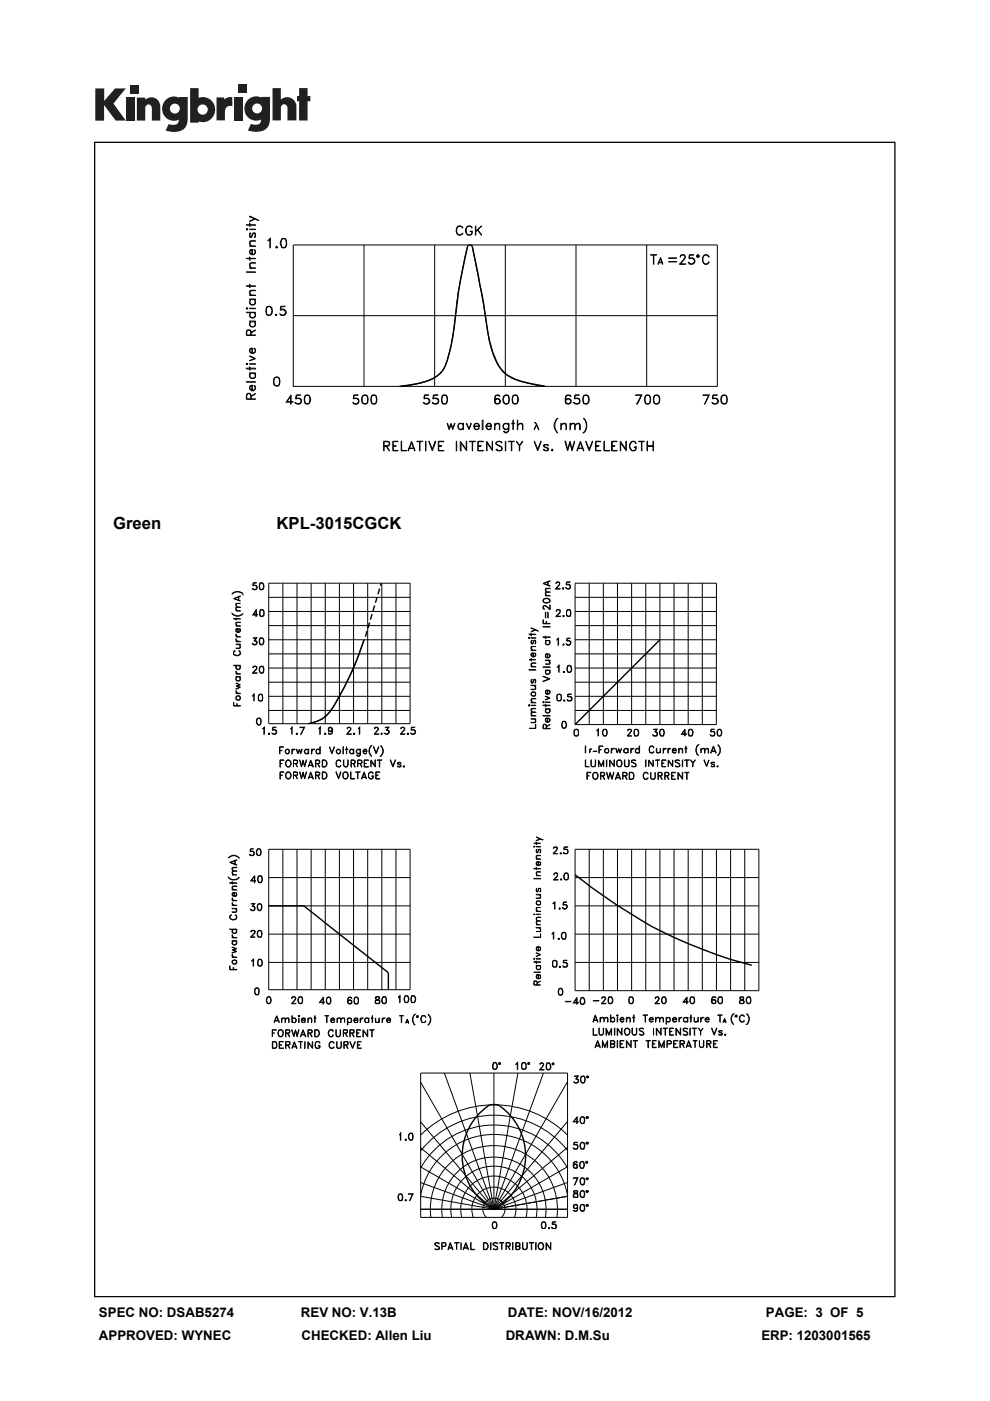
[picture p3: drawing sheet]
<svg xmlns="http://www.w3.org/2000/svg" width="210mm" height="297mm" viewBox="0 0 210 297" stroke-linecap="round" stroke-linejoin="round" font-family="sans-serif">
<defs><g id="words">
<g font-size="3.5">
<text x="24" y="112.1">Green</text>
<text x="58.7" y="112.1">KPL-3015CGCK</text>
</g>
<g font-size="2.8">
<text x="21" y="279.3">SPEC NO: DSAB5274</text>
<text x="63.8" y="279.3">REV NO: V.13B</text>
<text x="107.7" y="279.3">DATE: NOV/16/2012</text>
<text x="162.4" y="279.3">PAGE: 3 OF 5</text>
<text x="21" y="284.2">APPROVED: WYNEC</text>
<text x="64" y="284.2">CHECKED: Allen Liu</text>
<text x="107.3" y="284.2">DRAWN: D.M.Su</text>
<text x="161.5" y="284.2">ERP: 1203001565</text>
</g>
</g></defs>
<g fill="#231f20">
<path d="M20.2 18.8h1.9v2.6l2.3-2.6h2.3l-2.6 3.2 2.6 3.6h-2.2l-2.4-3.3v3.3h-1.9z"/>
<path d="M26.7 20.7h1.8v4.9h-1.8z"/>
<path d="M49.6 20.7h1.8v4.9h-1.8z"/>
<path d="M27.6 18h1.8v1.8h-1.8z"/>
<path d="M50.5 18h1.8v1.8h-1.8z"/>
<path d="M29 20.7h1.8v.5a1.9 1.9 0 0 1 2.2-.4 1.9 1.9 0 0 1 1 2v2.8h-1.8v-2.7a.7 .7 0 0 0-.7-.8 .7 .7 0 0 0-.7 .8v2.7h-1.8z"/>
<path d="M45.9 20.7h1.6v.4a2.02 2.02 0 0 1 1.8-.5v1.9h-.2a1.12 1.12 0 0 0-1.4 1.3v1.7h-1.8z"/>
<path d="M57.8 18.7h1.8v2.4a1.98 1.98 0 0 1 2.2-.3 1.98 1.98 0 0 1 1.1 2v2.7h-1.9v-2.6a.7 .7 0 0 0-.7-.8 .7 .7 0 0 0-.7 .8v2.6h-1.8z"/>
<path d="M63.4 18.7h1.8v1.7h.6v1.1h-.6v4.1h-1.8v-4.1h-.4v-1.1h.4z"/>
<path d="M40.3 18.7v7.3h1.8v-.3a2.63 2.63 0 0 0 3.5-2.5 2.63 2.63 0 0 0-3.5-2.4v-2.1zM41.9 23.2a1.1 1.1 0 0 1 2.2 0 1.1 1.1 0 0 1-2.2 0z"/>
<path d="M35.3 21a2.56 2.56 0 0 0-.6 3.3 2.56 2.56 0 0 0 3.2 1.1 1.09 1.09 0 0 1-1.5 1.1l-.6-.2-.7 1.4a5.3 5.3 0 0 0 3.7-.2 2.68 2.68 0 0 0 1-2.4v-4.5h-1.8v.1l-.8-.2a2.45 2.45 0 0 0-1.9 .5zM36 23a1.05 1.05 0 0 1 2.1 0 1.05 1.05 0 0 1-2.1 0z"/>
<path d="M52.8 21a2.56 2.56 0 0 0-.6 3.3 2.56 2.56 0 0 0 3.2 1 1.09 1.09 0 0 1-1.5 1.1l-.7-.1-.6 1.4a5.3 5.3 0 0 0 3.7-.3 2.68 2.68 0 0 0 1-2.3v-4.6h-1.9v.2l-.8-.3a2.45 2.45 0 0 0-1.8 .6zM53.5 23a1.05 1.05 0 0 1 2.1 0 1.05 1.05 0 0 1-2.1 0z"/>
</g>
<path d="M19.9 30v245h170v-245zM20.2 30.3h169.5v244.5h-169.5z" fill="#000"/>
<g fill="none" stroke="#000" stroke-width=".21">
<path d="M52.3 57.6l1.9 .1zM52.3 54.8l1.9 .1zM52.3 48.6l.1-.1 .1 .2-.2 .1zM52.3 47.7h1.9zM52.3 48.6l.1 .1zM52.9 56.8l1.3 .1zM52.9 52.1l1.3 .1zM52.9 54.5l.1 .7zM52.9 48.6l1.3 .1zM52.9 47.3l.1 .7zM52.9 45.8l2 1-2-.8zM53 55.8l1.2-.1-.9 .1-.2 .2-.1 .3 .3 .5a.77 .77 0 0 1-.3-1z"/>
<path d="M53 51.1l1.2-.1-1.1 .2-.1 .4 .3 .5a.77 .77 0 0 1-.3-1zM53 50.2h.4M53.1 53.1l.3-.1v.9a.51 .51 0 0 1-.4-.3 .51 .51 0 0 1 .1-.5zM53.1 49.4v.9M53.4 53.9a.51 .51 0 0 0 .7-.2 .51 .51 0 0 0-.2-.7v-.1a.61 .61 0 0 1 .2 .9 .61 .61 0 0 1-1 0 .61 .61 0 0 1 .2-.9h.2v1M53.7 49.5h.4M53.8 49.4l-.6 1a.6 .6 0 0 1 0-1.1l-.2 .2M54 49.4v.9M54 46.4l-1.1 .6 1.3-.6M54.1 50.2l-.2 .2a.6 .6 0 0 0 0-1.1 1.03 1.03 0 0 0-.6 1M56.8 51l.5-.5v2.1l-.1-1.9zM58.6 52.2l.3 .3h-.4z"/>
<path d="M58.6 52.4l.1 .1zM59.8 52.4h.7M59.8 50.6a.64 .64 0 0 1 .9 .4 1.83 1.83 0 0 1-.2 1.5l-.5 .1a1.24 1.24 0 0 1-.2-2zM59.8 50.7h.7M59.9 50.6a1.79 1.79 0 0 0 0 1.9M60.5 50.6a1.79 1.79 0 0 1 0 1.9M62.2 51.9h90v30h-90zM77.2 51.9v30M92.2 51.9v30M97.2 48l.4-.1 .6 .4a.78 .78 0 0 0-1-.2 .78 .78 0 0 0-.3 1 .72 .72 0 0 0 .5 .7 .72 .72 0 0 0 .8-.4l-.6 .5a1.07 1.07 0 0 1-.8-.9 1.07 1.07 0 0 1 .4-1zM99 48.2l.3-.3h.4l.5 .4-.5-.3h-.4a1.11 1.11 0 0 0 0 1.8l.6-.1 .2-.6-.4-.1h.5l-.1 .6-.4 .3h-.4a1.08 1.08 0 0 1-.3-1.7zM99.1 52.6l-1.4 6.6a90.9 90.9 0 0 0-1.5 11.1 32.8 32.8 0 0 1-2 7.8 7.7 7.7 0 0 1-5.1 3.2l-4.4 .7"/>
<path d="M99.1 52.4v.2M100.2 52.3l2.4 12.7a52.1 52.1 0 0 0 2.1 10.6 8 8 0 0 0 6.8 5.5l4.1 .9M100.8 47.9l.1 2zM100.9 49l1.3-1.1-1.3 1.2M101.3 48.8l.9 1.1-.9-1.1M107.2 51.9v30M122.2 51.9v30M137.2 51.9v30M138 54l1.3 .1zM138.6 54.1v1.9l.1-1.9M139.7 55.7h.8M139.8 55.6h.7"/>
<path d="M140.1 54.6l.5 1.4-.5-1.1-.6 1.1zM141.8 54.7l1.7 .1zM141.8 55.4l1.7 .1zM144.3 56h1.1h-1.3l.9-1a.55 .55 0 0 0 0-.9l-.6 .1-.1 .3v-.3l.3-.2 .7 .2a.64 .64 0 0 1-.2 .8l-.8 1M146.1 55.7l.3 .3M146.9 54.8l.4 .5-.4 .7M147.3 55.2a.84 .84 0 0 0-1.2-.3l.1-.9h.9l-.8 .1-.1 .7a.72 .72 0 0 1 1.1 .1 .72 .72 0 0 1-.2 1 .72 .72 0 0 1-1.1-.3l.2 .2a.68 .68 0 0 0 1.1-.3M147.8 54.1h.4v.4h-.4zM147.9 54.2l.2-.1 .1 .2-.1 .2-.3-.2zM149.2 54.2a.7 .7 0 0 1 1.2 .3 .65 .65 0 0 0-.8-.4 .65 .65 0 0 0-.5 .7 .89 .89 0 0 0 .8 1.2l.5-.5a.73 .73 0 0 1-.8 .5 .73 .73 0 0 1-.6-.7v-.5zM52.3 77.1l.1-.1 .1 .2-.2 .1zM52.3 65.4l.1-.1 .1 .1-.2 .1z"/>
<path d="M52.3 78.1h1.9v.1h-1.9zM52.3 66.2l1.9 .1zM52.3 60.6l1.9 .1zM52.3 77.1l.1 .1zM52.3 65.4h.1zM52.9 68.1h1.3v.1h-1.3zM52.9 79.1l1.3 .1zM52.9 77.8l.1 .7zM52.9 77.1l1.3 .1zM52.9 75.4l1.3 .6-1.3 .5 1.1-.5zM52.9 65.4h1.3zM52.9 63.4l1.3 .1z"/>
<path d="M52.9 62.6h1.3zM52.9 60.3l.1 .7zM53 68.4l.2-.2a.69 .69 0 0 0 0 1l.2 .1a.53 .53 0 0 0 .6-.2 .53 .53 0 0 0 .1-.5l-.2-.4 .3 .7a.67 .67 0 0 1-.6 .4 .67 .67 0 0 1-.7-.4zM53 79.3l.2-.1-.2 .3a.56 .56 0 0 0 .6 .7 .56 .56 0 0 0 .5-.7l-.2-.3 .3 .6a.68 .68 0 0 1-.6 .5 .68 .68 0 0 1-.7-.5zM53 66.5l.2-.2-.2 .4a.55 .55 0 0 0 .6 .6 .55 .55 0 0 0 .5-.6l-.2-.4 .3 .6a.63 .63 0 0 1-.6 .6 .63 .63 0 0 1-.7-.6zM53 61.6l1.2-.1-1.1 .2a.64 .64 0 0 0 .2 .9 .65 .65 0 0 1-.3-1zM53.1 74l.3-.1v.9l-.4-.3zM53.2 63.5a.78 .78 0 0 0 0 1l.2 .1a.53 .53 0 0 0 .6-.1 .53 .53 0 0 0 .1-.6l-.2-.4 .3 .7a.67 .67 0 0 1-.6 .5 .67 .67 0 0 1-.7-.5zM53.3 70.4l.9-.5-.9 .7M53.3 71l-.1-.9-.3-.2-.5 .1-.1 .4v.7h1.9l-1.9-.1 .1-.9h.7l.1 .9M53.4 74.8a.52 .52 0 0 0 .7-.3l-.2-.7a.61 .61 0 0 1 .2 .9 .61 .61 0 0 1-1 0 .61 .61 0 0 1 .2-.9h.2v1M56.7 66.7h.7"/>
<path d="M56.7 65a.77 .77 0 0 1 1 .3 1.53 1.53 0 0 1-.3 1.5 .68 .68 0 0 1-.9-.3 1.83 1.83 0 0 1 .2-1.5zM56.7 65.1h.7M56.7 65a1.66 1.66 0 0 0 0 1.8M57.3 65a1.32 1.32 0 0 1 0 1.8M58.4 66.7l.2-.1 .1 .2-.2 .1zM58.5 66.7l.1 .1zM59.4 66.6l.3 .2M60.2 65.7a.61 .61 0 0 1 .4 .5 .61 .61 0 0 1-.4 .6M60.5 66a.79 .79 0 0 0-1.1-.2l.1-.9h1l-.9 .1-.1 .7a.71 .71 0 0 1 1.1 .1 .71 .71 0 0 1-.2 1 .71 .71 0 0 1-1-.3 .67 .67 0 0 0 1 .2l.1-.3M62.2 66.9h90M52.3 80.9l1.9 .1zM53.1 81.9l.3-.1v.9a.51 .51 0 0 1-.4-.3 .51 .51 0 0 1 .1-.5z"/>
<path d="M53.3 84l.9-.6-.9 .7M53.3 84.6l-.2-1.1h-.7l-.1 .4v.8h1.9l-1.9-.1v-.7l.3-.4h.3l.2 .1 .1 1M53.4 82.7a.51 .51 0 0 0 .7-.3 .51 .51 0 0 0-.2-.6v-.1a.65 .65 0 0 1 .2 1 .65 .65 0 0 1-1 0 .65 .65 0 0 1 .2-1h.2v1M58.1 80.3a.68 .68 0 0 1 1.2 0 1.83 1.83 0 0 1-.2 1.5 .77 .77 0 0 1-1-.3zM58.3 81.7h.8M58.3 80.1h.8M58.4 80a1.32 1.32 0 0 0 0 1.8M58.9 80a1.32 1.32 0 0 1 0 1.8M60.8 85.2l1.4 .1h-1.5l1-1.6v2l-.1-1.7-.8 1.3M62.7 85.4l.3 .2M63.4 84.5l.4 .2 .1 .2-.1 .5-.4 .2M63.9 84.8a.93 .93 0 0 0-1.2-.2l.1-.9h1l-.9 .1-.1 .7 .8-.1a.66 .66 0 0 1 0 1.2l-.4 .1-.5-.2v-.2a.73 .73 0 0 0 1.2 0"/>
<path d="M64.8 85.5h.7M64.8 83.8a.65 .65 0 0 1 .9 .3 .99 .99 0 0 1-.6 1.6l-.3-.1a1.66 1.66 0 0 1 0-1.8zM64.8 83.9h.7M64.9 83.8a1.66 1.66 0 0 0 0 1.8M65.5 83.8a1.66 1.66 0 0 1 0 1.8M74.9 85.4l.3 .2M75.7 84.5a.61 .61 0 0 1 .4 .5 .61 .61 0 0 1-.4 .6M76 84.8a.79 .79 0 0 0-1.1-.2l.1-.9h1l-.9 .1-.1 .7h.8a.66 .66 0 0 1 .3 .7 .66 .66 0 0 1-.7 .5l-.5-.2v-.2a.63 .63 0 0 0 1.1 0M76.8 84.1a.68 .68 0 0 1 1.2 0 1.83 1.83 0 0 1-.2 1.5 .77 .77 0 0 1-1-.3zM77.1 85.5h.7M77.1 83.9h.7M77.1 83.8a1.32 1.32 0 0 0 0 1.8"/>
<path d="M77.6 83.8a1.32 1.32 0 0 1 0 1.8M78.9 85.5h.8M78.9 83.8a.65 .65 0 0 1 .9 .3 1.83 1.83 0 0 1-.1 1.5 .65 .65 0 0 1-1-.3 1.83 1.83 0 0 1 .2-1.5zM78.9 83.9h.8M79 83.8a1.66 1.66 0 0 0 0 1.8M79.6 83.8a1.66 1.66 0 0 1 0 1.8M81.5 94.5l1-.1v-.7l-1-.1-.1 2v-2h.7l.5 .1v.5l-.1 .3-.4 .2h-.6M82 94.7l.6 .9M83.3 93.6h1.1h-1v1.9l1 .1h-1.1zM83.4 94.5h.6v.2h-.6M85.1 93.6l.1 1.9 1.1 .1h-1.2zM86.7 95.1h1.2"/>
<path d="M86.8 95h.9M87.3 93.6l.8 2-.8-1.7-.8 1.7zM88.4 93.6h1.3zM89 93.6v2l.1-2M89.9 85.4l.3 .2M90.3 93.6v2zM90.7 84.5a.61 .61 0 0 1 .3 .5 .61 .61 0 0 1-.3 .6M90.9 93.6l.8 1.6 .6-1.6h.2l-.8 2zM91 84.8a.79 .79 0 0 0-1.1-.2l.1-.9h.9l-.8 .1-.1 .7a.72 .72 0 0 1 1.1 .1 .72 .72 0 0 1-.2 1 .72 .72 0 0 1-1.1-.3h.1a.63 .63 0 0 0 1.1 0M91.8 85.4l.3 .2M92.5 84.5l.4 .2 .1 .2-.1 .5-.4 .2M93 93.6h1.2h-1.1v1.9l1.1 .1h-1.2z"/>
<path d="M93 84.8a.93 .93 0 0 0-1.2-.2l.2-.9h.9l-.9 .1v.7l.7-.1a.66 .66 0 0 1 .1 1.2l-.4 .1-.6-.2v-.2a.73 .73 0 0 0 1.2 0M93.1 94.5h.5v.2h-.5M93.9 83.9h.8M93.9 85.5h.8M93.9 83.8a.65 .65 0 0 1 .9 .3 1.83 1.83 0 0 1-.1 1.5 .65 .65 0 0 1-1-.3 1.83 1.83 0 0 1 .2-1.5zM94 83.8a1.66 1.66 0 0 0 0 1.8M94.6 83.8a1.66 1.66 0 0 1 0 1.8M94.8 89.7l.5 1.1 .4-1.1 .3 1.1 .5-1.1-.5 1.4-.3-1.1-.4 1.1zM96.8 93.6l.1 2zM97.3 89.9l.3-.2 .6 .3-.3-.2a.6 .6 0 0 0-.7 .6 .6 .6 0 0 0 .7 .6l.3-.2-.2 .2-.4 .1a.78 .78 0 0 1-.3-1.2zM97.6 93.6l1.3 1.6 .1-1.6v2l-1.2-1.7v1.7h-.2zM98.2 89.7l.1 1.4z"/>
<path d="M98.9 89.7l.6 1.2 .5-1.2-.5 1.4zM99.6 93.6h1.2zM100.2 93.6v2v-2M100.6 90.3v.2a.48 .48 0 0 0 .4 .5 .48 .48 0 0 0 .5-.3l.2 .1a.64 .64 0 0 1-1 .2 .64 .64 0 0 1 0-1 .64 .64 0 0 1 1 .2v.2h-1.1M100.8 89.9h.6l.1 .4h-.9zM101.3 93.6h1.2h-1.1v1.9l1.1 .1h-1.2zM101.4 94.5h.6v.2h-.6M102.3 89.1h.1v2h-.1zM103.2 90.3l.1 .5a.44 .44 0 0 0 .4 .2 .44 .44 0 0 0 .4-.3l.1 .1a.58 .58 0 0 1-.8 .2l-.4-.7a.68 .68 0 0 1 1.1-.5l.1 .6h-1M103.2 93.6l1.2 1.6 .1-1.6v2l-1.2-1.7-.1 1.7zM103.4 89.9a.47 .47 0 0 1 .5 0 .47 .47 0 0 1 .2 .4h-.9zM104.9 89.7l.1 1.4z"/>
<path d="M105 84.9a.6 .6 0 0 1 .8-.2l.2 .2M105 85.3a.6 .6 0 0 0 .8 .2l.2-.2M105.2 83.9h.7M105.2 93.9a.82 .82 0 0 1 1.3 0h-.2a.61 .61 0 0 0-.6-.3 .61 .61 0 0 0-.5 .5l.4 .2a.87 .87 0 0 1 .8 1.1 .89 .89 0 0 1-1.2-.2h.2l.1 .2a.73 .73 0 0 0 .9-.2 .46 .46 0 0 0-.4-.5l-.8-.5zM105.2 89.8h.7l.1 1.3-.2-1.2-.3-.1-.5 .4zM105.2 83.8a1.98 1.98 0 0 0-.1 1.6l.3 .2M105.4 84.6l-.3 .1-.1 .3M105.7 84.6a.55 .55 0 0 1 .3 .5 .55 .55 0 0 1-.3 .5M105.8 83.8l.2 .2-.1-.2a.68 .68 0 0 0-.9 .3 1.61 1.61 0 0 0 .2 1.5 .64 .64 0 0 0 .9-.2 .64 .64 0 0 0-.2-.9 .64 .64 0 0 0-.9 .2M106.8 84.1a.68 .68 0 0 1 1.1 0 1.83 1.83 0 0 1-.1 1.5 .77 .77 0 0 1-1-.3zM106.8 89.9l.3-.1 .8 .2-.5-.2a.6 .6 0 0 0-.6 .6 .6 .6 0 0 0 .6 .6l.5-.2-.3 .2-.4 .1a.74 .74 0 0 1-.4-1.2zM107 83.9h.8"/>
<path d="M107 85.5h.8M107.1 83.8a1.32 1.32 0 0 0 0 1.8M107.2 93.6l.1 2zM107.7 83.8a1.66 1.66 0 0 1 0 1.8M107.9 89.7v1.5a.64 .64 0 0 1-.9 .5l-.2-.3h.2l.3 .3 .5-.3zM107.9 93.6h1.1zM108.5 93.6v2v-2M108.5 89.7l.6 .1zM108.8 89.1l.1 2zM108.9 83.8a.65 .65 0 0 1 .9 .3 .99 .99 0 0 1-.6 1.6l-.3-.1a1.66 1.66 0 0 1 0-1.8zM108.9 83.9h.7M108.9 85.5h.7"/>
<path d="M109 83.8a1.66 1.66 0 0 0 0 1.8M109.6 83.8a1.66 1.66 0 0 1 0 1.8M109.7 89.1l.1 2zM109.8 90.2l.5-.5 .5 .1 .1 1.3-.1-.9-.1-.3-.4-.1zM110.2 94.5l.7-.9-.7 .9v1.1v-1.1l-.7-.9 .7 .9M113.3 93.6l.7 1.6 .8-1.6-.8 2zM113.3 89.6l.4 .1 .6 1.4M113.5 89.6l.9 1.5M113.8 90.1l-.5 1M115.4 95.4h.8M115.4 94.4h.8M115.4 94.7l.8 .3 .1 .2a.61 .61 0 0 1-.5 .4 .61 .61 0 0 1-.6-.4h.2l.1 .3"/>
<path d="M115.5 94.3v.4M116.2 94.3l.1 .2a.7 .7 0 0 0-1.1 0l.2 .2 .8 .4M116.2 95v.5M117.1 95.2l.2 .2-.1 .2-.2-.1zM117.1 95.4l.1 .1zM118 88.9l.3-.2a2.22 2.22 0 0 0 0 3.1 1.97 1.97 0 0 1-.3-2.9zM119 89.7v1.4zM119 90.2l.5-.5 .6 .1v1.3v-.9l-.2-.3-.4-.1zM119.8 93.6h.2l.4 1.6 .5-1.6 .4 1.6 .6-1.6-.6 2-.4-1.7-.5 1.7zM120 85.3a.62 .62 0 0 0 .5 .3 .62 .62 0 0 0 .6-.3M120 84.9a.61 .61 0 0 1 .5-.3 .61 .61 0 0 1 .6 .3M120.1 83.9h.8"/>
<path d="M120.3 83.8a1.65 1.65 0 0 0-.2 1.6l.3 .2M120.4 84.6l-.3 .1-.1 .3M120.6 84.6l.5 .4-.2 .4-.3 .2M120.8 83.8l.3 .2a.65 .65 0 0 0-1.1 .1 1.61 1.61 0 0 0 .1 1.5 .64 .64 0 0 0 .9-.2 .64 .64 0 0 0-.1-.9 .64 .64 0 0 0-.9 .2M120.9 89.7l.1 1.4zM121.2 89.8h.7l.1 1.3-.2-1.2-.4-.1-.4 .4zM121.8 85.4l.3 .2M122 90.2l.5-.5 .4 .1 .2 .4v.9h-.2l-.1-1.2-.3-.1zM122.5 95.1h1.1M122.6 84.5a.61 .61 0 0 1 .3 .5 .61 .61 0 0 1-.3 .6M122.6 95h.9M122.9 84.8a.85 .85 0 0 0-1.1-.2l.1-.9h.9l-.8 .1-.1 .7a.71 .71 0 0 1 1 .2 .71 .71 0 0 1-.3 1 .71 .71 0 0 1-.9-.4h.1a.63 .63 0 0 0 1.1 0"/>
<path d="M123.1 93.6l.8 2-.8-1.7-.8 1.7zM123.7 88.7a1.87 1.87 0 0 1 .3 2.8l-.3 .3a2.03 2.03 0 0 0 0-3.1zM123.9 83.8a.77 .77 0 0 1 1 .3 1.53 1.53 0 0 1-.3 1.5 .68 .68 0 0 1-.9-.3 1.83 1.83 0 0 1 .2-1.5zM123.9 83.9h.7M123.9 85.5h.7M123.9 83.8a1.66 1.66 0 0 0 0 1.8M124.2 93.6l.8 1.6 .7-1.6-.7 2zM124.5 83.8a1.32 1.32 0 0 1 0 1.8M126.3 93.6h1.1h-1v1.9l1 .1h-1.1zM126.4 94.5h.6v.2h-.6M128.1 93.6l.1 1.9 1.1 .1h-1.2zM129.7 93.6h1.2h-1v1.9l1 .1h-1.2z"/>
<path d="M129.9 94.5h.5v.2h-.5M131.6 93.6l1.2 1.6v-1.6v2l-1.1-1.7-.1 1.7zM133.9 93.6h.6l.5 .5-.5-.5a.73 .73 0 0 0-.9 .7v.5a.72 .72 0 0 0 1.1 .6l.2-.6-.4-.1h.5v.4l-.5 .5a1.06 1.06 0 0 1-1-.8 1.06 1.06 0 0 1 .4-1.2zM135.5 93.6h1.1zM136.1 83.7l-1.1 2h.2l.9-2h-1.3l1.3 .1M136.1 93.6v2v-2M137 83.9h.7M137 85.5h.7M137 83.8a.65 .65 0 0 1 .9 .3 1.83 1.83 0 0 1-.2 1.5 .65 .65 0 0 1-.9-.3 1.83 1.83 0 0 1 .2-1.5zM137.1 83.8a1.66 1.66 0 0 0 0 1.8M137.2 93.6l.1 2zM137.3 94.7h1.2"/>
<path d="M137.3 94.5h1.2M137.7 83.8a1.66 1.66 0 0 1 0 1.8M138.5 93.6l.1 2zM138.8 83.9h.8M138.8 85.5h.8M138.8 83.8a.77 .77 0 0 1 1.1 .3 1.53 1.53 0 0 1-.3 1.5 .68 .68 0 0 1-.9-.3 1.83 1.83 0 0 1 .1-1.5zM139 83.8a1.32 1.32 0 0 0 0 1.8M139.5 83.8a1.32 1.32 0 0 1 0 1.8M150.4 83.7l-1 2 1-2h-1.3l1.3 .1M151.1 85.4l.3 .2M151.9 84.5a.61 .61 0 0 1 .3 .5 .61 .61 0 0 1-.3 .6M152.2 84.8a.79 .79 0 0 0-1.1-.2l.1-.9h.9l-.8 .1-.1 .7a.72 .72 0 0 1 1.1 .1 .72 .72 0 0 1-.2 1 .72 .72 0 0 1-1.1-.3h.1a.63 .63 0 0 0 1.1 0"/>
<path d="M153 84.1a.68 .68 0 0 1 1.2 0 1.83 1.83 0 0 1-.2 1.5 .77 .77 0 0 1-1-.3zM153.2 85.5h.8M153.2 83.9h.8M153.3 83.8a1.32 1.32 0 0 0 0 1.8M153.8 83.8a1.32 1.32 0 0 1 0 1.8M49.2 130.1a1.52 1.52 0 0 0 2.3 0 1.39 1.39 0 0 1-2.3 0zM49.4 125.7a1.39 1.39 0 0 1 2.1 .3 1.54 1.54 0 0 0-2.3 0zM49.6 131.2h1.4zM49.6 126.9l1.4-.6-1.3 .6 1.3 .5zM49.7 138l.2-.1a.52 .52 0 0 0-.3 .6 .52 .52 0 0 0 .5 .4l.8-.1v-.6l-.2-.3 .3 .4v.3a.74 .74 0 0 1-.9 .4l-.5-.2v-.6zM50.1 135.4v.2l.4 .4-.4-.3zM50.1 134.4v.2l.4 .4-.4-.3z"/>
<path d="M50.1 133.4l.4-.1 .1 .7 .3-.1-.1-.6a.49 .49 0 0 1 0 .7 .49 .49 0 0 1-.7-.1zM50.1 136.6l.9 .1zM50.1 136l.9 .1zM50.1 135h.9zM50.1 132.7l.9 .1zM50.1 129.5h.9zM50.1 131v.5M50.1 132l.9-.1-.9 .1v.3l.2 .4-.2-.3zM50.1 128.8l.9-.1-.9 .1a.45 .45 0 0 0 .2 .7l-.2-.2zM50.1 127.9h.9l-.9 .1v.4l.2 .3-.2-.3zM50.1 133.4h.4v.6l-.4-.2zM50.6 126.5v.8"/>
<path d="M50.7 126.5v.8M50.7 136.7l.3 .3-.1 .4-.8 .1 .8-.2zM53.6 136.5l.2 .2M53.6 124.8l.2 .2M53.7 130.3l.9 .1h-1l.8-1.2v1.5l-.1-1.2-.6 .9M54 135.8l.5 .2a.51 .51 0 0 1-.3 .7 .51 .51 0 0 1-.7-.3l.2 .2a.52 .52 0 0 0 .8-.2M54.2 135.9l.3 .3-.3 .5M54.2 124.1a.47 .47 0 0 1 .3 .5 .47 .47 0 0 1-.3 .4M54.4 135.2l-.5 .7 .6 .2M54.4 135.3l-.7-.1h.8l-.5 .7M54.5 124.7a.52 .52 0 0 1-.9 .1M54.5 124.4l-.4-.3-.5 .1 .1-.7h.7l-.6 .1-.1 .5h.6a.51 .51 0 0 1 .2 .6 .51 .51 0 0 1-.5 .4l-.4-.3"/>
<path d="M55.1 136.6h.6M55.1 135.3a.52 .52 0 0 1 .8 .2 .82 .82 0 0 1-.5 1.2h-.3l-.1-.6zM55.1 135.4h.6M55.1 124.9h.6M55.1 123.6l.3-.1a.78 .78 0 0 1 .6 .8 .78 .78 0 0 1-.6 .8l-.3-.1-.1-.6zM55.1 123.7h.6M55.2 130.6h.6M55.2 129.3l.4-.1 .4 .3v1a.48 .48 0 0 1-.9 0v-.6zM55.2 129.4h.6M55.2 135.3l-.1 .6 .1 .8M55.2 123.6l-.1 .6 .1 .8M55.3 129.3l-.2 .2v1l.2 .1"/>
<path d="M55.6 135.3a1.02 1.02 0 0 1 0 1.4M55.6 123.6a1.02 1.02 0 0 1 0 1.4M55.7 129.3a1.02 1.02 0 0 1 0 1.3M57 123.6h30v29.8h-30zM57 138.6h30M57 135.6h30M57 132.6h30M57 129.6h30M57 126.6h30M60 123.6v29.8M63 123.6v29.8M66 123.6v29.8"/>
<path d="M69 123.6v29.8M72 123.6v29.8M75 123.6v29.8M77.2 135.7a63.7 63.7 0 0 1-7.2 15.3l-1.7 1.5-.9 .4-1.8 .5M78 123.6v29.8M81 123.6v29.8M84 123.6v29.8M112.2 135.1l.2 .2h-.2zM112.2 135.2l.1 .1zM112.2 134.5h1.4zM112.2 139.9h1.4M112.6 137.8l1 .1z"/>
<path d="M112.6 135.2l1 .1zM112.6 134.3l.1 .5zM112.6 133.1l1.5 .8zM112.6 139.6l.1 .5zM112.7 136.4h.3M112.7 137.1h.9l-.8 .1-.1 .3 .3 .3-.4-.3zM112.8 135.8v.7M112.8 138.5h.2v.7l-.3-.3zM113 139.2l.6-.2-.1-.6a.49 .49 0 0 1 0 .7 .49 .49 0 0 1-.6 .1l-.3-.3v-.2l.4-.3h.1v.8M113.2 135.9h.4M113.3 135.8l-.3 .7-.1 .1a.47 .47 0 0 1-.3-.5 .47 .47 0 0 1 .3-.4l-.2 .2M113.6 136.4l-.1 .2 .1-.5-.2-.4-.2 .1-.2 .7"/>
<path d="M113.6 135.8v.7M113.6 133.5l-1 .4 1-.4M115.2 123.7l1.5-.6-1.4 .6 1.4 .6zM115.2 135l1.5 .1zM115.2 132.8l1.5 .1zM115.2 131.4v.8l1.5 .1h-1.5zM115.2 127.2a.99 .99 0 0 1 1.4 0M115.2 127.6l.6 .2 .8-.2M115.2 127.1a.86 .86 0 0 1 1.5 .3 .82 .82 0 0 1-.8 .5 .82 .82 0 0 1-.7-.6zM115.3 127.1v.5M115.7 126.2l1 .1zM115.7 124.9l.2-.2h.8l-.9 .2v.4l.1 .2z"/>
<path d="M115.7 129.8l.1 1.2zM115.7 140h1zM115.7 134.9l.1 .5zM115.7 135.8h1M115.8 125.6l.9-.1-.9 .2v.4l.1 .1a.45 .45 0 0 1-.1-.6zM115.8 138.7l.4-.1v.8h-.4l-.1-.3zM115.8 138.8l.3-.1v.7l-.3-.1zM115.8 132.2l.1-.5v.5M115.8 135.8v.7l.3 .2 .3-.1 .2-.3-.2-.5a.52 .52 0 0 1 .2 .7 .52 .52 0 0 1-.8 .2l-.1-.4zM116.1 139.4l.4-.1a.36 .36 0 0 0-.2-.6l.1-.1a.45 .45 0 0 1 .3 .5 .45 .45 0 0 1-.5 .3M116.2 123.4v.6M116.2 129.8l.1 1.2z"/>
<path d="M116.3 123.3v.8M116.5 127.1v.5M116.6 129.2l.1-.9v1l-1.1-.9-.4 .2 .2 .6-.2-.2v-.4l.4-.2 1.1 .8M117.9 124.8l.9 .1h-1l.8-.9v-.5h-.1l-.6 .1 .2-.2h.4l.2 .4-.8 1.1M118 130.6l.9 .1h-1l.9-1a.43 .43 0 0 0-.4-.4 .43 .43 0 0 0-.4 .3l.3-.4 .5 .2v.4l-.8 .9M118.2 135.5l.3-.2v1.5l-.1-1.3-.3 .1zM119.3 124.7l.2-.1v.3zM119.4 130.6h.3l-.2 .1zM119.4 124.7l.1 .1zM119.5 136.6v.2zM119.5 136.7h.1M119.5 136.6h.1"/>
<path d="M119.5 130.6h.1zM120.1 124.6l.2 .2M120.2 136.6l.2 .1M120.3 129.4h.6M120.3 130.6h.6M120.3 129.3l.4-.1a.93 .93 0 0 1 .3 1.3l-.1 .1a.55 .55 0 0 1-.7-.1v-1zM120.4 129.3a1.02 1.02 0 0 0 0 1.3M120.7 124l.2 .1v.5l-.2 .2M120.8 135.9a.47 .47 0 0 1 .2 .4 .47 .47 0 0 1-.2 .4M120.8 129.3l.2 .2v1l-.2 .1M120.9 124.2a.6 .6 0 0 0-.8-.2l.1-.6h.7l-.7 .1v.5h.6l.2 .2-.2 .6-.3 .1-.4-.2v-.1a.47 .47 0 0 0 .4 .2 .47 .47 0 0 0 .4-.2M121 136.1l-.2-.2h-.6v-.6h.7l-.6 .1-.1 .5h.7a.52 .52 0 0 1 .2 .6 .52 .52 0 0 1-.6 .3l-.4-.3 .6 .2 .3-.3"/>
<path d="M122 138.6h29.9M122 135.6h29.9M122 132.6h29.9M122 129.6h29.9M122 126.6h29.9M122 123.6l30 .1-.1 29.9h-29.9zM125 123.6v30M128 123.7v29.9M131 123.7v29.9M134 123.7v29.9M137 123.7v29.9M140 123.7v29.9"/>
<path d="M143 123.7v29.9M146 123.7v29.9M149 123.7v29.9M49.6 148.8v.9h1.4l-1.4-.1M49.6 141.1h1.4zM50.1 143.7l.1-.2-.1 .5 .1 .3 .4 .1 .3-.2-.1-.7 .2 .3-.2 .6h-.6l-.1-.2zM50.1 141.2l.1-.1-.1 .3v.3l.5 .2 .3-.2-.1-.6 .2 .3-.2 .5a.55 .55 0 0 1-.7-.2zM50.1 146.4v.3l.4 .3-.4-.3zM50.1 142.2v.3l.4 .3-.4-.2zM50.1 147.7a.55 .55 0 0 1 .7-.1l.2 .3-.2 .5h-.6l-.1-.2zM50.1 147l.9 .1zM50.1 144.8l.9 .4-.8 .3 .8 .2-.9 .4 .7-.4-.7-.2 .7-.3z"/>
<path d="M50.1 143.4l.9 .1zM50.1 142.8l.9 .1zM50.1 147.7l.4-.1 .3 .1 .1 .5-.3 .2-.4-.1-.1-.2zM50.2 149.6v-.4l.1 .4M53.5 147.5l.4-.3v1.5v-1.4zM53.6 142.7h.9h-1l1-1-.3-.4-.6 .2a.52 .52 0 0 1 .9-.1v.4l-.9 .9M54.6 153.6h.6M54.6 152.4h.6M54.6 152.3a.45 .45 0 0 1 .7 .2l.1 .6-.2 .6h-.6a1.02 1.02 0 0 1 0-1.4zM54.7 152.3a1.02 1.02 0 0 0 0 1.4M55 148.5h.6M55 147.2h.6l.1 .6-.1 .8a.55 .55 0 0 1-.8-.2v-.9z"/>
<path d="M55 147.3h.6M55.1 147.2a1.02 1.02 0 0 0 0 1.4M55.1 152.3l.2 .2v.9l-.2 .3M55.2 142.6h.6M55.2 141.4h.6M55.2 141.3a.45 .45 0 0 1 .7 .2l.1 .6-.2 .6h-.6a1.02 1.02 0 0 1 0-1.4zM55.3 141.3a1.02 1.02 0 0 0 0 1.4M55.5 147.2l.1 .3v.9l-.1 .2M55.6 154.5l.5-.3v1.5l-.1-1.4zM55.7 141.3l.2 .6-.2 .8M57 150.6h30M57 147.6h30"/>
<path d="M57 144.6h30M57 141.6h30M57 155.4l.2 .1-.1 .2zM57 155.5l.1 .1zM57.8 155.4l.1 .2M58.4 154.8a.47 .47 0 0 1 .2 .4 .47 .47 0 0 1-.2 .4M58.6 155.4a.52 .52 0 0 1-.8 0M58.6 155l-.3-.2-.5 .1v-.7h.7l-.6 .1-.1 .5 .6-.1a.51 .51 0 0 1 .3 .7 .51 .51 0 0 1-.6 .3l-.3-.3M59.3 158.3h.8l-.7 .1v1.4zM59.4 159.1l.4 .1h-.4M61.6 154.5l.3-.3v1.5v-1.4zM61.9 158.8l.1 1z"/>
<path d="M62.2 158.9l.4-.1-.4 .2-.2 .3zM62.8 158.8l.4 .8 .3-.8 .3 .8 .3-.8-.3 1-.3-.7-.3 .7zM62.8 155.5l.2-.1 .1 .2-.2 .1zM62.9 155.5l.1 .1zM64.5 154.2l-.7 1.5 .8-1.5h-1l.9 .1M65.4 158.8l.1 1zM66.1 158.8v1zM66.3 158.9l.4-.1-.4 .2-.2 .3zM67.2 158.9l.4-.1 .2 .3-.2-.2a.43 .43 0 0 0-.5 .4 .43 .43 0 0 0 .5 .5l.2-.2-.2 .2h-.4l-.2-.4zM67.6 154.5l.3-.3v1.5l-.1-1.4zM67.8 158.3l.1 1.5zM68.9 155.4l.2 .1-.1 .2-.1-.1z"/>
<path d="M68.9 155.5l.1 .1zM69.7 155.5h.6M69.7 154.5l.3-.2 .5 .2M69.7 154.8l.3 .2 .5-.2M69.9 158.3l.5 1.3 .6-1.3-.6 1.5zM70 154.3l-.3 .1v.5l.3 .1M70.1 154.3a.84 .84 0 0 1 .1 1.3M70.5 154.9l-.4 .2-.4-.2-.1-.3 .2-.3 .2-.1a.79 .79 0 0 1 .6 .8 .79 .79 0 0 1-.6 .7l-.3-.1v-.2l.1 .2M70.5 154.7l-.1 .2-.3 .1M72.7 158.3l.1 1.5zM73.3 158.8l.5 .1zM73.5 158.3v1.5"/>
<path d="M73.6 155.6l.9 .1h-1l.9-1.1-.3-.3h-.2l-.3 .2a.43 .43 0 0 1 .5-.3 .43 .43 0 0 1 .3 .4l-.8 1.1M75 158.8v1zM75 155.4l.2 .1-.1 .2zM75 155.5l.1 .1zM76 154.5l.3-.3v1.5l-.1-1.4zM76.4 158.8l.1 1.1-.2 .4-.4 .1-.3-.3 .4 .2 .3-.1zM77.1 159.3a.39 .39 0 0 0 .2 .4 .39 .39 0 0 0 .4-.1l-.1 .2h-.3l-.2-.2-.1-.3 .3-.5a.44 .44 0 0 1 .5 .5h-.7M77.2 159.1l.4-.2 .1 .4h-.6zM78.6 158.2l.2-.1-.1 .1a1.54 1.54 0 0 0 .1 2.2 1.45 1.45 0 0 1-.2-2.2zM79.2 158.3l.6 1.3 .6-1.3-.6 1.5zM79.4 154.5h.1M79.4 155.6l1 .1h-1l.8-1.1-.3-.3h-.2l-.3 .2a.43 .43 0 0 1 .5-.3 .43 .43 0 0 1 .4 .4l-.9 1.1"/>
<path d="M80.7 158.1a1.39 1.39 0 0 1 0 2.3l.2-.2a1.54 1.54 0 0 0-.2-2.1zM80.9 155.4l.1 .1v.2zM80.9 155.5l.1 .1zM81.6 155.4l.2 .2M82 154.8l.5 .1a.53 .53 0 0 1-.2 .7 .53 .53 0 0 1-.7-.2M82.2 154.9l.3 .3-.3 .4M82.4 154.2l-.5 .7 .6 .2M82.4 154.3l-.7-.1h.8l-.5 .7M82.5 155.4a.52 .52 0 0 1-.9 0M84.9 155.6l1 .1h-1M85.1 154.3l.4-.1 .4 .4-1 1.1 .9-1.1-.3-.3-.6 .2zM86.5 155.4l.1 .1-.1 .2-.1-.1z"/>
<path d="M86.5 155.5v.1zM87.2 155.4l.2 .2M87.7 154.8l.4 .3-.1 .3-.3 .2M88.1 155a.6 .6 0 0 0-.9-.1v-.7h.8l-.7 .1-.1 .5 .7-.1 .2 .2v.6l-.6 .2-.3-.1v-.2M88.1 155.4a.52 .52 0 0 1-.9 0M112.2 149.4l.2 .1-.1 .2zM112.2 149.5l.1 .1zM112.2 142l1.4 .1zM112.2 154.4h1.4v-.8v.8zM112.6 153.2l1-.1v-.5l-.2-.1a.45 .45 0 0 1 .2 .7zM112.6 152.4l1 .1zM112.6 151.7l1 .1z"/>
<path d="M112.6 149.5l1 .1zM112.6 148.9l1 .1zM112.6 146.1l1-.1-.2-.6a.55 .55 0 0 1 .2 .7zM112.6 145.3l1 .1zM112.6 141.3l1 .1zM112.7 144.7h.3M112.7 151h.9l-.9 .2 .3 .5-.4-.3zM112.7 150.3l.9-.1-.9 .2 .3 .6-.4-.4zM112.7 148.2l.9-.1-.8 .1-.1 .3 .3 .4-.4-.4zM112.7 140.6l.9-.1-.9 .3 .3 .5-.4-.3zM112.7 146.9l.2-.2h.6l.1 .4-.1 .5h-.6a.45 .45 0 0 1-.2-.7zM112.8 144.1v.7"/>
<path d="M112.8 146.9l.2-.2 .5 .1 .1 .6-.4 .2-.3-.1-.2-.3zM113.2 144.2h.4M113.3 144.1l-.3 .7-.1 .1a.47 .47 0 0 1-.3-.5 .47 .47 0 0 1 .3-.4l-.2 .2M113.6 144.7l-.1 .2 .1-.5-.2-.4-.2 .1-.2 .7M113.6 144.1v.7M115.2 148.8h.1v.2zM115.2 151.7l1.5 .1zM115.2 149.5l1.5 .1zM115.2 143.3l1.5 .6-1.5 .6 1.2-.6zM115.2 141.4l1.5 .1zM115.2 148.8l.1 .1zM115.7 150.3l1 .1z"/>
<path d="M115.7 149.3l.1 .6zM115.7 148.8l1 .1zM115.7 147.6l1 .4-1 .4 .8-.4zM115.7 142.1l1 .1zM115.8 152.4l.3-.1v.8l-.3-.2zM115.8 146.5l.3-.1v.7l-.3-.1zM115.9 154.4l-.1-.7-.5-.1-.1 .9h1.5l-1.5-.1 .2-.8 .4 .1v.7M115.9 154l.8-.4-.8 .5M116.1 153.1l.4-.2a.36 .36 0 0 0-.2-.6l.1-.1a.52 .52 0 0 1 .2 .8 .52 .52 0 0 1-.8 .1l-.1-.5 .2-.4h.3v.9M116.1 147.1l.4-.1a.36 .36 0 0 0-.2-.6l.1-.1a.52 .52 0 0 1 .2 .7 .52 .52 0 0 1-.8 .1l-.1-.5 .2-.3h.3v.8M116.3 140l.4 .4-.1 .4h-.9l.8-.1 .1-.3zM118.2 141.4l.4-.3v1.5v-1.4z"/>
<path d="M118.3 147.2h.6M118.3 148.5h.6M118.3 147.2a.55 .55 0 0 1 .8 .2v.9l-.2 .3h-.6l-.2-.3v-.9zM118.4 147.2a.99 .99 0 0 0 0 1.4M118.8 147.2a.99 .99 0 0 1 0 1.4M119.3 153.1h.6M119.3 154.3h.6M119.3 153l.4-.1a.96 .96 0 0 1 .3 1.4l-.5 .1a1.09 1.09 0 0 1-.2-1.4zM119.4 153l-.2 .6 .2 .7M119.5 142.4l.2 .1-.1 .1zM119.6 148.5l.1-.1 .1 .2zM119.6 142.4l.1 .1z"/>
<path d="M119.7 148.5v.1zM119.8 153a1.02 1.02 0 0 1 0 1.3M120.4 148.4l.2 .2M120.4 147.1l.8 .1h-.7l-.1 .5zM120.4 147.7a.55 .55 0 0 1 .8 .1 .55 .55 0 0 1-.1 .8h-.7l-.1-.3 .1 .2a.58 .58 0 0 0 .9-.3M120.4 147.7h.7l.2 .3M120.4 141.2h.6M120.4 142.4h.6M120.4 141.1a.73 .73 0 0 1 .9 .6 .73 .73 0 0 1-.6 .9 1 1 0 0 1-.3-1.5zM120.5 141.1l-.2 .6 .2 .8M120.9 147.7l.3 .1 .1 .3-.1 .3-.3 .2M120.9 141.1a1.02 1.02 0 0 1 0 1.4"/>
<path d="M121.9 154.7h.6M121.9 156h.6M121.9 154.7a.55 .55 0 0 1 .8 .2v.9l-.2 .2h-.6l-.1-.2v-.9zM122 150.6h29.9M122 147.6h29.9M122 144.6h29.9M122 141.6h29.9M122 154.7a.99 .99 0 0 0 0 1.3M122.4 154.7a.99 .99 0 0 1 0 1.3M124.1 158.2l.1 1.5zM125.1 159.3h.2M125.6 158.8h-.5v.9"/>
<path d="M125.8 159.3h.8zM126.6 154.9l.3-.3v1.4l-.1-1.3zM127 158.2h.9h-.8v1.5zM127.1 158.9l.4 .1h-.4M128 154.7a.45 .45 0 0 1 .7 .2 1.15 1.15 0 0 1-.2 1.1h-.5a1.02 1.02 0 0 1 0-1.3zM128 156h.5M128 154.7h.5l.1 .2 .1 .5-.2 .6M128.1 154.7a.99 .99 0 0 0 0 1.3M128.4 158.9l.2-.2 .4 .1v.7a.45 .45 0 0 1-.5 0 .45 .45 0 0 1-.1-.6zM129.6 158.7l.1 1zM129.8 158.9l.3-.2h.2l-.6 .4zM130.6 158.7l.3 .8 .3-.8 .3 .8 .3-.8-.3 1-.3-.8-.3 .8z"/>
<path d="M132.4 158.9a.47 .47 0 0 1 .4-.2 .47 .47 0 0 1 .4 .2l-.3-.2a.43 .43 0 0 0-.6 .5 .43 .43 0 0 0 .6 .4l.3-.1-.3 .2-.5-.2zM133.1 156l.9-1a.43 .43 0 0 0-.4-.4 .43 .43 0 0 0-.5 .3l.1-.2h.6l.1 .2-.9 1.1h1M133.2 158.7v1M133.8 158.7l.1 1zM134 158.9l.2-.2h.3l-.6 .4zM134.6 154.7h.6M134.6 156h.6M134.6 154.7a.55 .55 0 0 1 .8 .2 1.15 1.15 0 0 1-.2 1.1h-.6l-.1-.6zM134.7 154.7l-.1 .2v.9l.1 .2M134.8 158.9l.3-.2h.2l.3 .2-.3-.2a.43 .43 0 0 0-.5 .5 .43 .43 0 0 0 .5 .4l.3-.1a.49 .49 0 0 1-.7 .1 .49 .49 0 0 1-.1-.7zM135.1 154.7a.99 .99 0 0 1 0 1.3M135.6 158.2l.1 1.5z"/>
<path d="M137.8 158.4a.52 .52 0 0 1 .7-.2l.2 .4-.3-.4-.5 .1-.1 .3v.7a.54 .54 0 0 0 .9 0l-.2 .3-.4 .1a.81 .81 0 0 1-.3-1.1zM138.5 155.9l.3 .1M139 155.1a.56 .56 0 0 1 .3 .9h-.7l-.1-.2a.45 .45 0 0 0 .5 .2 .45 .45 0 0 0 .4-.3M139.1 155.2l.3 .2v.5l-.3 .1M139.2 158.7l.2 .8 .2 .1 .5-.2a.55 .55 0 0 1-.8 .2zM139.4 154.7l-.8-.1h.8l-.4 .6M139.4 154.6l-.5 .6 .4 .1 .1 .2M140.1 158.7v1M140.1 154.7a.45 .45 0 0 1 .7 .1l.1 .6-.2 .6h-.6a1.02 1.02 0 0 1 0-1.3zM140.1 154.7h.6M140.1 155.9h.6M140.2 154.7a.99 .99 0 0 0 0 1.3"/>
<path d="M140.6 154.7l.2 .5-.2 .8M140.6 158.7l.1 1zM140.9 158.7h.4l-.4 .1-.2 .3zM141.7 158.7v1zM141.9 158.7h.4l-.6 .4zM142.7 159.1l.1 .4h.6l-.2 .2a.48 .48 0 0 1-.6-.6l.3-.4a.44 .44 0 0 1 .5 .5h-.7M142.8 158.8l.4-.1 .2 .4h-.7zM143.9 158.7l.1 1zM144.2 158.7h.5l.1 1-.2-.9-.2-.1-.4 .3zM144.6 155.6l1 .1h-1.1l.8-1.1v1.4l-.1-1.2-.6 .9M145.2 158.7h.5zM145.5 158.2v1.5"/>
<path d="M146.2 154.7h.5M146.2 156h.5M146.2 154.7a.52 .52 0 0 1 .7 .2 1.15 1.15 0 0 1-.2 1.1h-.5l-.2-.6zM146.2 154.7l-.1 .5 .1 .8M146.7 154.7a.99 .99 0 0 1 0 1.3M147.8 158.2l.4-.3a1.54 1.54 0 0 0 0 2.3h-.1a1.65 1.65 0 0 1-.3-2zM148.7 159l.4-.3h.4v1l-.1-.9-.3-.1zM148.7 158.7v1M149.7 158.7h.5l.1 1-.2-.9-.2-.1-.4 .3zM150.7 155.9l.3 .1M150.9 159.3h.8M151 159.2h.7"/>
<path d="M151.3 155.1a.55 .55 0 0 1 0 .9M151.3 158.1l.6 1.6-.6-1.3-.6 1.3zM151.6 155.4a.54 .54 0 0 0-.9-.2l.1-.6h.7l-.6 .1-.1 .4h.7l.2 .4-.2 .5h-.7l-.1-.2a.45 .45 0 0 0 .5 .2 .45 .45 0 0 0 .4-.3M152.2 157.9h.1a1.63 1.63 0 0 1 .3 1.9l-.4 .4a1.54 1.54 0 0 0 0-2.3zM152.3 154.7a.45 .45 0 0 1 .7 .2 1.15 1.15 0 0 1-.2 1.1h-.5a1.02 1.02 0 0 1 0-1.3zM152.3 156h.5M152.3 154.7h.5l.1 .2 .1 .5-.2 .6M152.4 154.7a.99 .99 0 0 0 0 1.3M53.2 180l-.1 .5h.6a.55 .55 0 0 1 .2 .8l-.6 .1-.4-.2 .2 .1h.6l.2-.2M53.8 180h-.7l-.1 .6 .5-.1 .4 .3M54.6 180h.5l.2 .2 .1 .6-.4 .6-.5-.2-.1-.4zM54.6 180l-.1 .6v.6l.1 .1h.5"/>
<path d="M55.1 180a1.02 1.02 0 0 1 0 1.3M59.4 161.1h.8l-.7 .1v1.4zM59.4 163.7h.8h-.7v1.5zM59.5 161.9h.4M59.5 164.3l.4 .1h-.4M60.6 161.5l.4-.4a.76 .76 0 0 1 .8 .8 .76 .76 0 0 1-.8 .7 .89 .89 0 0 1-.4-1.1zM60.6 164l.4-.3a.76 .76 0 0 1 .8 .7 .76 .76 0 0 1-.8 .8 .89 .89 0 0 1-.4-1.2zM60.9 161.3a.45 .45 0 0 1 .7 .2 .62 .62 0 0 1 0 .7 .62 .62 0 0 1-.7 .3 .78 .78 0 0 1 0-1.2zM60.9 163.8a.45 .45 0 0 1 .7 .2 .62 .62 0 0 1 0 .8 .62 .62 0 0 1-.7 .2 .78 .78 0 0 1 0-1.2zM62.3 161.2h.5l.3 .3-.1 .3-.7 .1 .8-.1-.1-.6-.7-.1v1.5M62.3 164.4l.8-.1v-.5l-.8-.1v1.5M62.3 163.7l.8 .2-.1 .4h-.7"/>
<path d="M62.7 161.9l.4 .7M62.7 164.4l.4 .8M63.5 161.1l.4 1.3 .4-1.3 .3 1.3 .4-1.3-.4 1.5-.3-1.2-.4 1.2zM63.5 163.7l.4 1.2 .4-1.2 .3 1.2 .4-1.2-.4 1.5-.3-1.3-.4 1.3zM65.5 164.8h.8M65.5 162.3h.8M65.6 162.2h.7M65.6 164.8h.7M65.9 161.1l.6 1.5-.6-1.2-.5 1.2zM65.9 163.7l.6 1.5-.6-1.3-.5 1.3zM66.9 161.1h.6l.3 .2v.3l-.1 .3h-.7h.5a.35 .35 0 0 0 .3-.4 .35 .35 0 0 0-.3-.3h-.5l-.1 1.4zM67 164.3h.7l.1-.4-.3-.2h-.5l-.1 1.5v-1.5h.6l.3 .2v.4l-.8 .1"/>
<path d="M67.3 164.4l.5 .8-.4-.8M67.3 161.9l.5 .7-.4-.7M68.3 163.7h.6a.81 .81 0 0 1 .5 .7 .81 .81 0 0 1-.5 .8h-.6zM68.3 161.1h.6a.81 .81 0 0 1 .5 .8 .81 .81 0 0 1-.5 .7h-.6zM68.4 163.7h.5a.71 .71 0 0 1 .4 .9 .71 .71 0 0 1-.9 .5zM68.4 161.2h.5a.71 .71 0 0 1 .4 .9 .71 .71 0 0 1-.9 .5zM71.2 163.7l.6 1.2 .5-1.2-.5 1.5zM71.5 161.3l.2-.2a.48 .48 0 0 1 .6 .4l-.5-.3a.71 .71 0 0 0-.5 .7 .71 .71 0 0 0 .5 .7l.5-.3-.3 .3h-.3l-.4-.3v-.8zM72.7 164l.3-.3a.7 .7 0 0 1 .9 .7 .7 .7 0 0 1-.9 .7l-.3-.3zM72.8 161.1l.1 1.1 .4 .4 .5-.4 .1-1.1v1.1l-.4 .4-.5-.1-.2-.3zM73 163.8a.48 .48 0 0 1 .5 0 .48 .48 0 0 1 .3 .4 .63 .63 0 0 1-.6 .9 .75 .75 0 0 1-.2-1.3zM74.4 163.7v1.4l.8 .1h-.8z"/>
<path d="M74.4 161.1l.8 .1 .2 .3-.2 .4h-.7l.7-.1 .1-.2-.1-.3-.7-.1v1.4zM74.9 161.9l.5 .7-.4-.7M75.5 163.7h.9zM75.9 163.7v1.5M75.9 161.2h.5l.3 .3-.1 .3-.7 .1h.7l.2-.3-.2-.4-.7-.1v1.5M76.3 161.9l.5 .7-.4-.7M76.8 164.8h.9M76.8 164.8h.8M77.2 163.7l.5 1.5-.5-1.3-.6 1.3zM77.2 161.1h1l-.9 .1v1.4h.9h-1zM77.3 161.9h.4M78.2 164l.4-.3h.4l.2 .3a.55 .55 0 0 0-.6-.3 .55 .55 0 0 0-.4 .5 .63 .63 0 0 0 .7 .9l.2-.2v-.3l-.3-.1h.4l-.2 .6-.4 .1-.4-.4z"/>
<path d="M78.7 161.4l.9 1.2v-1.5l-.1 1.3-.8-1.3v1.5M79.7 163.7h.8h-.7v1.4l.7 .1h-.8zM79.8 164.3l.4 .1h-.4M80 161.1l1 .1zM80.5 161.2v1.4v-1.4M82.7 161.1l.6 1.3 .6-1.3-.6 1.5zM84.3 162.5h.7M84.3 161.8h.7M84.3 161.9l.7 .3v.4a.52 .52 0 0 1-.7-.2l.1 .2M84.4 161.7v.3M84.9 162.2v.4M84.9 161.7l.1 .2v-.2a.52 .52 0 0 0-.7 .2l.7 .4"/>
<path d="M85.5 162.5l.2-.1 .1 .2h-.2zM85.6 162.5l.1 .1zM113.2 179.5h.2l-.1 .1zM113.2 178.8h1.5M113.3 179.6h.1M113.7 179.5l1 .1zM113.7 178.5l.1 .6zM113.7 177.4l1.5 .7zM114.6 177.9l-.9 .4 1-.4M124.1 161.1l.1 1.5h.8h-.9zM124.5 163.7h.8l-.7 .1v1.5zM124.6 164.5h.4"/>
<path d="M125.3 161.1l.1 1 .3 .5 .6-.2v-1.3v1l-.1 .5h-.6l-.2-.2zM125.7 164.1l.3-.3a.7 .7 0 0 1 .9 .7 .7 .7 0 0 1-.9 .7l-.3-.3zM126 163.9a.48 .48 0 0 1 .5 0 .48 .48 0 0 1 .3 .4 .63 .63 0 0 1-.6 .9 .75 .75 0 0 1-.2-1.3zM127.4 163.7h.5l.3 .2 .1 .3-.2 .3h-.7h.5a.35 .35 0 0 0 .3-.3 .35 .35 0 0 0-.3-.4h-.5v1.5zM127.8 164.5l.5 .8-.4-.8M128 161.4l-.5 1.1-.5-1.1-.1 1.1v-1.4l.6 1.3 .5-1.3v1.5M128.6 163.7l.4 1.3 .4-1.3 .4 1.3 .4-1.3-.4 1.6-.4-1.3-.4 1.3zM128.6 161.1l.1 1.5zM129.3 161.1l.9 1.3 .1-1.3v1.5l-.9-1.3-.1 1.3zM130.7 164.9h.8M130.7 164.8h.7M130.9 161.3l.6-.2a.74 .74 0 0 1 .4 .9l-.2 .6h-.6l-.3-.4z"/>
<path d="M131.1 163.7l.6 1.6-.6-1.3-.6 1.3zM131.1 161.2h.6l.1 .4a.74 .74 0 0 1-.5 1 .82 .82 0 0 1-.2-1.4zM132.1 163.8h.5l.3 .3v.3l-.8 .1h.8l.1-.3-.1-.4-.8-.1v1.6M132.4 161.1l.2 1.4 .3 .1 .4-.2 .2-1.3v1l-.3 .5h-.6l-.2-.5zM132.5 164.5l.5 .8-.4-.8M133.5 163.7h.5a.81 .81 0 0 1 .5 .8 .81 .81 0 0 1-.5 .8h-.5zM133.5 163.8h.5l.4 .3v.8l-.2 .2-.7 .1zM134 161.3v.3l.9 .4-.1 .6h-.8v-.2l.3 .2 .5-.1 .1-.4-.9-.5v-.3l.3-.2 .6 .2zM136.8 163.8h.5l.1 .3a.49 .49 0 0 0-.5-.3 .49 .49 0 0 0-.4 .5l.2 .8a.64 .64 0 0 0 .8-.2l-.6 .4a.87 .87 0 0 1-.1-1.5zM136.9 161.1l.1 1.5zM138 163.7v1.1l.4 .4 .4-.1 .2-.3v-1.1v1.3a.55 .55 0 0 1-1 0zM138.5 162.4l-.9-1.3v1.5"/>
<path d="M138.5 161.1v1.5l-.9-1.3M139 161.1l.9 .1zM139.5 161.2v1.4M139.5 163.7h.6l.3 .2 .1 .3-.2 .3h-.7h.5a.35 .35 0 0 0 .3-.3 .35 .35 0 0 0-.3-.4h-.5l-.1 1.5zM140 164.5l.5 .8-.4-.8M140.4 161.2l.8-.1h-.8v1.5h.8M140.4 161.8l.4 .1h-.4M141 163.7h.6l.2 .2 .1 .3-.2 .3h-.6h.5a.35 .35 0 0 0 .2-.3 .35 .35 0 0 0-.2-.4h-.5l-.1 1.5zM141.4 164.5l.5 .8-.4-.8M142.4 163.7h.9l-.8 .1v1.4l.8 .1h-.9zM142.5 164.5h.4M142.7 162.4l-1-1.3v1.5"/>
<path d="M142.7 161.1v1.5l-1-1.3M143.2 161.3l.3-.2 .7 .2-.8-.1v.4a.73 .73 0 0 1 .7 .9l-.7 .1-.2-.2 .3 .2 .6-.2-.1-.4-.7-.4zM143.8 163.7l.9 1.3 .1-1.3v1.6l-.9-1.3-.1 1.3zM144.7 161.1l.1 1.5zM145.2 163.7l1 .1zM145.2 161.1l1 .1zM145.6 163.8v1.5l.1-1.5M145.6 161.2v1.4l.1-1.4M146.9 161.8l.6-.7-.5 .7-.1 .8v-.8l-.5-.7 .6 .7M149.3 161.1l.6 1.3 .5-1.3-.5 1.5zM150.9 162.5h.6M150.9 161.7h.6"/>
<path d="M150.9 161.9l.6 .2 .1 .3-.1 .2h-.6l-.1-.2 .1 .2M150.9 161.6v.4M151.4 162.1v.5M151.4 161.6l.2 .2-.1-.2h-.6l-.1 .2 .2 .2 .5 .2M152.1 162.5l.1-.1v.2zM152.2 162.5v.1zM48.5 186a1.54 1.54 0 0 0 2.2 0 1.4 1.4 0 0 1-2.2 0zM48.5 181.8a1.45 1.45 0 0 1 2.2 .1l-.1-.1a1.54 1.54 0 0 0-2.1 .1zM48.7 197l1.5 .1zM48.7 187.2l1.5 .1zM48.7 182.9l1.5-.6-1.2 .6 1.2 .6zM48.8 194.1l.3-.2-.3 .4a.65 .65 0 0 0 .7 .7 .65 .65 0 0 0 .6-.9l-.2-.2 .2 .1a.7 .7 0 0 1-.6 1.1 .7 .7 0 0 1-.7-1z"/>
<path d="M49.2 198.2l.2 .4 .2 .2-.3-.2zM49.2 191.4l.4 .5-.3-.2zM49.2 190.4l.4 .5-.3-.2zM49.2 199.4l1 .1zM49.2 198.8l1 .1zM49.2 193.4h.8l.1-.2-.1-.5a.45 .45 0 0 1 .1 .7zM49.2 192.6l1 .1zM49.2 191.9l1 .1zM49.2 190.9l1 .1zM49.2 188.6l1 .1zM49.2 197.3l.3-.2-.2 .2a.43 .43 0 0 0 .4 .5 .43 .43 0 0 0 .4-.5v-.2l.1 .2a.48 .48 0 0 1-.6 .6l-.3-.1zM49.2 186.9l.1 .5z"/>
<path d="M49.2 185.5h1M49.3 199.6l.2-.1-.2 .3a.43 .43 0 0 0 .4 .5 .43 .43 0 0 0 .4-.5v-.3a.49 .49 0 0 1 0 .7 .49 .49 0 0 1-.6 .1l-.3-.3zM49.3 187.9h.9l-.8 .1-.1 .3 .3 .3-.4-.3zM49.3 184.7l.9-.1-.8 .2-.1 .3 .3 .4-.4-.4zM49.3 184l.9-.1-.9 .2 .3 .5-.4-.3zM49.4 189.4l.2-.1v.7l-.3-.3zM49.6 190h.5v-.8l.1 .3a.47 .47 0 0 1-.6 .6l-.4-.4 .1-.3 .3-.2h.1v.8M49.8 182.5v.7M49.9 182.4v.9M53 181.3h.3M53.2 192.8l.2 .2M53.3 197.3h.7l.1 .4-.9 1h.9h-.9l.6-.7a.45 .45 0 0 0 .2-.7h-.6l-.2 .3z"/>
<path d="M53.6 180.5a.48 .48 0 0 1 0 .8M53.8 192.2a.48 .48 0 0 1 0 .8M54 191.6l-.5 .6h.5l.1 .5-.1 .2-.5 .2-.3-.2v-.1a.45 .45 0 0 0 .4 .2 .45 .45 0 0 0 .4-.3M54 191.7l-.7-.1h.7l-.5 .6 .5 .1v.2M54 185.7v1.5v-1.4l-.7 1h1h-1.1zM54.6 180.1h.5M54.8 198.6h.6M54.8 197.3l.3-.1a1 1 0 0 1 .3 1.5h-.6a1.02 1.02 0 0 1 0-1.4zM54.8 197.3h.6M54.8 192.9h.5M54.8 191.7h.5M54.8 191.7a.45 .45 0 0 1 .7 .1 .73 .73 0 0 1 0 .9 .73 .73 0 0 1-.7 .3 1.02 1.02 0 0 1 0-1.3z"/>
<path d="M54.9 197.3a.99 .99 0 0 0 0 1.4M54.9 187h.6M54.9 185.8h.6M54.9 185.7a.45 .45 0 0 1 .7 .2v.6l-.1 .6h-.6a1.02 1.02 0 0 1 0-1.4zM54.9 191.7a.99 .99 0 0 0 0 1.3M55 185.7a1.02 1.02 0 0 0 0 1.4M55.3 197.3l.2 .2v.9l-.2 .3M55.3 191.7l.2 .5-.2 .8M55.4 185.7l.2 .6-.2 .8M57 180.1h30v29.7h-30zM57 198.1h30M57 192.1h30"/>
<path d="M57 186.1h30M60 180.1v29.7M63 180.1v29.7M66 180.1v29.7M69 180.1v29.7M72 180.1v29.7M75 180.1v29.7M78 180.1v29.7M81 180.1v29.7M84 180.1v29.7M113.2 193.9h.1M113.2 186.2l1.5 .1z"/>
<path d="M113.2 184.1l1.5 .1zM113.2 198.7h1.5v-.8v.9zM113.3 193.9h.1M113.3 193.8v.1zM113.7 196.7h1zM113.7 193.2l1 .1zM113.7 190.4l.9-.1 .1-.2-.3-.4 .3 .2v.5zM113.7 189.6l1 .1zM113.7 183.9l.1 .5zM113.7 182.1l1 .1zM113.7 196.1h1M113.7 193.9h1"/>
<path d="M113.7 185.7h1M113.7 181.5l.3-.2h.7l-.9 .2v.4l.2 .2zM113.8 189h.3M113.8 180.7h.3M113.8 188.4v.6M113.8 195.3l.9-.1-.9 .2 .2 .7a.55 .55 0 0 1-.2-.8zM113.8 194.5h.9l-.9 .1v.4l.2 .2a.45 .45 0 0 1-.2-.7zM113.8 192.4h.9l-.9 .1 .2 .7-.3-.4zM113.8 184.9l.9-.1-.9 .2 .2 .7a.55 .55 0 0 1-.2-.8zM113.8 182.9l.3-.1v.7l-.3-.1zM113.9 191.1h.6l.2 .5a.47 .47 0 0 1-.5 .2 .47 .47 0 0 1-.4-.2zM113.9 191.1l.3-.1 .5 .2v.5a.49 .49 0 0 1-.8 .1 .49 .49 0 0 1 0-.7z"/>
<path d="M114.1 183.5l.5-.1 .1-.2v-.3l-.3-.1 .1-.1 .2 .2v.5l-.2 .1a.48 .48 0 0 1-.7-.1 .48 .48 0 0 1 0-.6l.4-.1v.8M114.2 188.4h.5M114.2 180.2h.5M114.3 188.4l-.2 .6-.2 .1-.2-.3 .2-.4h-.1M114.3 180.2l-.4 .6-.2-.2 .2-.5-.1 .1v.5M114.4 196.7l.3 .3v.5h-1l.9-.1 .1-.3zM114.6 188.4v.6M114.6 180.2v.5M114.7 189l-.2 .1 .2-.1v-.6h-.5l-.2 .6M114.7 180.7l-.2 .1 .2-.1v-.5l-.3-.1-.4 .6M117.1 197.9l.3-.2v1.4v-1.3zM117.3 191.5l.4-.3v1.6l-.1-1.4z"/>
<path d="M117.4 181l.8-1a.43 .43 0 0 0-.4-.4 .43 .43 0 0 0-.4 .3l.1-.3h.6v.5l-.8 .9h1M117.4 186.5l1 .1h-1l.8-.9v-.5l-.5-.1-.2 .4-.1-.1 .3-.3h.3l.3 .4-.2 .4-.7 .7M118.4 199l.2-.1v.2zM118.5 199l.1 .1zM118.6 192.5l.2 .1-.1 .2zM118.6 192.6l.1 .1zM118.8 180.9l.2-.1 .1 .2zM118.9 186.4l.2 .1-.1 .1zM118.9 180.9l.1 .1zM119 186.4l.1 .1zM119.3 197.8a.45 .45 0 0 1 .7 .1l.1 .6-.2 .6h-.6a1.02 1.02 0 0 1 0-1.3zM119.3 197.8h.6"/>
<path d="M119.3 199h.6M119.4 192.5l.2 .2M119.4 197.8a.99 .99 0 0 0 0 1.3M119.6 180.8l.2 .2M119.8 197.8l.2 .1v1l-.2 .2M119.8 185.1h.4a.93 .93 0 0 1 .3 1.2 .47 .47 0 0 1-.4 .3 .47 .47 0 0 1-.4-.3 1.15 1.15 0 0 1 .1-1.2zM119.8 185.2h.6M119.8 186.4h.6M119.9 185.1a1.02 1.02 0 0 0 0 1.4M120 191.8a.47 .47 0 0 1 .3 .5 .47 .47 0 0 1-.3 .4M120.2 180.1l.2 .1v.6l-.2 .2M120.2 192.1l-.3-.3-.5 .1 .1-.7h.7l-.6 .1-.1 .5h.6a.52 .52 0 0 1 .2 .7 .52 .52 0 0 1-.6 .3l-.4-.4 .6 .3 .3-.4"/>
<path d="M120.3 185.1l.2 .3v.9l-.2 .2M120.4 180.4a.54 .54 0 0 0-.8-.2l.1-.6h.7h-.7v.5h.6l.2 .4-.2 .5h-.6l-.1-.3a.45 .45 0 0 0 .4 .3 .45 .45 0 0 0 .4-.3M122 180.1h39v29.9h-39zM122 198.1h39M122 192.1h39M122 186.1h39M125 180.1v29.9M128 180.1v29.9M131 180.1v29.9M134 180.1v29.9M137 180.1v29.9M140 180.1v29.9"/>
<path d="M143 180.1v29.9M146 180.1v29.9M149 180.1v29.9M152 180.1v29.9M155 180.1v29.9M158 180.1v29.9M48.7 204.8l.1 .7 1.4 .1h-1.5zM49.2 202.3l.2 .4 .2 .2-.3-.2zM49.2 202.9l1 .1zM49.2 200.8l1 .3-.7 .3 .7 .3-1 .4 .9-.4-.9-.3 .9-.3zM49.5 205.5v-.4l.1 .4M53.4 203.7l.4-.4v1.6l-.1-1.4z"/>
<path d="M54.2 210.8h.6M54.2 209.5l.3-.1 .4 .3 .1 .6-.2 .6h-.6l-.2-.3v-.9zM54.2 209.6h.6M54.3 209.5a1.02 1.02 0 0 0 0 1.4M54.7 209.5l.2 .2v.9l-.2 .3M54.8 204.7h.6M54.8 203.4a.73 .73 0 0 1 .9 .6 .73 .73 0 0 1-.6 .9 1 1 0 0 1-.3-1.5zM54.8 203.5h.6M54.9 203.4l-.2 .3v.9l.2 .2M55.3 203.4a1.02 1.02 0 0 1 0 1.4M56.7 211.4l.2-.1a.78 .78 0 0 1 .6 .8 .78 .78 0 0 1-.6 .7l-.2-.1a1.02 1.02 0 0 1 0-1.3zM56.7 211.4l-.1 .6 .1 .7"/>
<path d="M56.7 212.6h.6M56.7 211.5h.6M57 204h30M57.3 211.4l.1 .6-.1 .7M57.8 218.4l.8-.1h-.8v1.5M57.8 219h.4l-.4 .1M58.3 216.5h.8M58.4 216.4h.6M58.7 215.4l.6 1.4-.6-1.3-.6 1.3zM59.1 218.5l.3-.2 .6 .2v1.1a.52 .52 0 0 1-.8 .2 1.03 1.03 0 0 1-.1-1.3zM59.2 218.4a.66 .66 0 0 1 .9 .6 .66 .66 0 0 1-.9 .7 1.16 1.16 0 0 1 0-1.3zM59.7 215.9l.1 .9z"/>
<path d="M60 215.9h.5l.1 .9-.2-.9h-.3l-.3 .2zM60.6 216.1l.2-.2h.4l.1 .9-.1-.9h-.3zM60.6 219l.8-.1v-.5h-.8v1.4v-1.5l.8 .1v.6l-.8 .1M61 219.1l.5 .7-.4-.7M61.8 218.3l.5 1.3 .4-1.3 .3 1.3 .4-1.3-.4 1.5-.3-1.3-.4 1.3zM61.8 212.7h1l-1 .1M61.9 215.4l.1 1.4zM61.9 211.5l.5-.2 .4 .4-1 1.1 .9-1.1a.43 .43 0 0 0-.4-.3 .43 .43 0 0 0-.5 .3zM62 216l.2-.1h.4a.55 .55 0 0 1 0 .9h-.4l-.2-.2 .5 .2a.5 .5 0 0 0 .2-.6 .5 .5 0 0 0-.4-.3zM63.3 215.4h.2l-.1 .1zM63.4 215.9v.9zM63.4 215.4h.1"/>
<path d="M63.4 212.6h.6M63.4 211.4h.6l.2 .6-.2 .7a.55 .55 0 0 1-.7-.1 1.15 1.15 0 0 1 .1-1.2zM63.4 211.5h.6M63.5 211.4a1.02 1.02 0 0 0 0 1.3M63.9 219.4h.8M63.9 219.3h.7M63.9 211.4l.2 .2v1l-.2 .1M64 216l.1-.1a.36 .36 0 0 1 .4 0 .36 .36 0 0 1 .2 .4h-.7zM64 216.3h.8l-.2-.4h-.5l-.2 .5 .2 .4h.5l.2-.2-.1-.1a.37 .37 0 0 1-.3 .3 .37 .37 0 0 1-.4-.2v-.3M64.3 218.3l.6 1.5-.6-1.3-.6 1.3zM65.3 215.9l.1 .9zM65.4 219l.7-.1v-.5h-.7l-.1 1.4v-1.5l.8 .1 .1 .4-.1 .2-.7 .1"/>
<path d="M65.6 215.9h.5v.9l-.1-.9h-.3l-.3 .2zM65.7 219.1l.5 .7-.4-.7M66.6 215.9h.5M66.7 215.4l.1 1.4zM66.7 218.3h.5a.81 .81 0 0 1 .6 .8 .81 .81 0 0 1-.6 .7h-.5zM66.8 218.4h.6a.76 .76 0 0 1 .2 .9 .76 .76 0 0 1-.8 .5zM67.8 212.5l1.1 .1h-1.1l.8-1.2v1.5l-.1-1.3-.7 1M68.9 215.4h.9M69.3 215.4v1.4l.1-1.4M69.4 211.5a.45 .45 0 0 1 .7 .1 .82 .82 0 0 1-.5 1.3l-.2-.1a1.02 1.02 0 0 1 0-1.3zM69.4 211.5l-.1 .6 .1 .7M69.4 212.7h.6"/>
<path d="M69.4 211.5h.6M69.8 218.5l.6-.2 .3 .4-.2-.3h-.5a.76 .76 0 0 0-.3 .8 .76 .76 0 0 0 .7 .6l.3-.4-.3 .4a.82 .82 0 0 1-.7-.5 .82 .82 0 0 1 .1-.8zM70 211.5l.1 .6-.1 .7M70.2 216l.2-.1h.4l.2 .2v.2h-.8l.3 .5h.2l.2-.3 .1 .1-.2 .2h-.4a.55 .55 0 0 1-.2-.8zM70.3 216l.4-.1 .2 .4h-.7zM71.2 218.3l.2 1.4 .4 .1 .3-.2 .1-1.3v1a.51 .51 0 0 1-.5 .5 .51 .51 0 0 1-.5-.5zM71.5 215.9l.1 .9zM71.7 215.9h.5l.1 .9-.1-.9a.45 .45 0 0 0-.6 .2zM72.3 216.1l.3-.2h.5v.9l-.1-.9h-.3zM72.8 219.1l.8-.1 .1-.6-.9-.1v1.5M72.8 218.4h.8l.1 .2-.1 .3-.8 .1M73.3 219.1l.4 .7"/>
<path d="M73.7 215.9l.1 1.4zM73.8 216l.1-.1h.5l.1 .1 .1 .4-.2 .4h-.5l-.1-.2 .2 .2a.47 .47 0 0 0 .5-.5 .47 .47 0 0 0-.5-.4zM73.8 212.6a.48 .48 0 0 0 .8 0M73.8 212.3a.48 .48 0 0 1 .8 0M73.9 211.5h.6M74 211.5a.92 .92 0 0 0 .1 1.3M74.1 212.1l-.3 .3M74.3 219l.7-.1v-.5h-.7l-.1 1.4v-1.5l.8 .1v.6l-.7 .1M74.3 212.1l.3 .3-.3 .4M74.4 211.5l.2 .1-.4-.2-.4 .3v.9a.48 .48 0 0 0 .8 0v-.4a.48 .48 0 0 0-.8 0M74.6 219.1l.5 .7-.4-.7M75.1 216l.2-.1h.6v.4h-.8l.3 .5h.2l.3-.3-.1 .3h-.5a.55 .55 0 0 1-.2-.8z"/>
<path d="M75.2 216l.4-.1 .3 .4h-.8zM75.3 212.7h.6M75.3 211.5h.6l.2 .6-.2 .7a.55 .55 0 0 1-.8-.2v-.9zM75.3 211.5h.6M75.4 211.5a1.02 1.02 0 0 0 0 1.3M75.6 218.3h.9l-.8 .1v1.4h.8h-.9zM75.7 219h.4l-.4 .1M75.8 211.5l.2 .2v.9l-.2 .2M76.4 215.9l.1 .9zM76.6 216l.1-.1h.4h-.3l-.3 .4zM77 218.3l.9 1.3 .1-1.3v1.5l-.9-1.3-.1 1.3zM77.4 216l.2-.1h.5l.1 .1-.5-.1a.5 .5 0 0 0-.3 .5 .5 .5 0 0 0 .5 .4l.3-.2-.1 .2h-.5a.55 .55 0 0 1-.2-.8z"/>
<path d="M78.2 215.9l.1 .9zM78.4 218.3l1 .1zM78.7 215.9h.5M78.8 218.4v1.4l.1-1.4M78.9 215.4l.1 1.4zM79.6 215.9l.2 .8 .2 .1 .4-.3-.2 .3h-.5zM79.6 212.6l.3 .1M79.7 211.4l-.1 .3 .2 .2 .7 .2a.44 .44 0 0 1-.4 .7 .44 .44 0 0 1-.5-.5l.1-.2 .7-.2 .1-.4a.6 .6 0 0 0-.8-.1zM79.7 211.5h.8M79.8 211.4v.4l.7 .3v.5l-.3 .2-.6-.2v-.5l.8-.3v-.4M80.4 215.9l.1 .9zM80.5 212.6l-.2 .1"/>
<path d="M81 215.9l.1 .9zM81.2 212.6h.6M81.2 211.5h.6M81.2 211.4h.6a1.09 1.09 0 0 1-.2 1.4l-.5-.2-.1-.3zM81.3 215.9h.4h-.4l-.2 .4zM81.3 211.4a1.02 1.02 0 0 0 0 1.3M81.7 211.4l.2 .2v1l-.2 .1M82.1 216l.1-.1h.5l.1 .2v.2h-.7l.2 .5h.3l.1-.3 .1 .1-.1 .2h-.5a.55 .55 0 0 1-.1-.8zM82.1 216l.5-.1 .1 .4h-.6zM84.6 211.3l.3-.2v1.5l-.1-1.4-.3 .3zM84.7 215.4h.9M85.1 215.4v1.4l.1-1.4"/>
<path d="M86 211.1h.3a.92 .92 0 0 1 .2 1.5h-.5a1.12 1.12 0 0 1 0-1.5zM86 211.1l-.2 .6 .2 .9M86 212.5h.5M86 211.2h.5M86.1 216.7h.5M86.4 216l.3 1-.3-.8-.4 .8zM86.4 211.1a1.12 1.12 0 0 1 0 1.5M87.3 212.5h.6M87.3 211.1a.79 .79 0 0 1 .9 .5 .79 .79 0 0 1-.3 1h-.6l-.2-.6zM87.3 211.2h.6M87.4 211.1l-.2 .6 .2 .9M87.8 215.2l.3-.2a1.54 1.54 0 0 0 0 2.3 1.39 1.39 0 0 1-.3-2.1z"/>
<path d="M87.8 211.1a1.12 1.12 0 0 1 0 1.5M88.4 215.4h.2l.1 .2h-.3zM88.4 215.4h.3l.1 .1-.2 .3-.3-.3zM89.5 215.4h.6l.3 .3-.4-.3h-.5l-.2 .5 .2 .8 .5 .1 .4-.3-.3 .3h-.6l-.1-.2a1.01 1.01 0 0 1 .1-1.2zM90.8 215a1.39 1.39 0 0 1 0 2.3 1.53 1.53 0 0 0 0-2.3zM113.2 203.3h.2l-.1 .1zM113.2 203.9l1.5 .1zM113.2 206.1h1.5M113.3 203.3h.1M113.3 208.8v-.7l.2-.1 .3 .1 .1 .7M113.7 204.7l1 .1zM113.7 203.8l.1 .5z"/>
<path d="M113.7 203.3h1zM113.7 202l1 .4-1 .4 .9-.4zM113.8 206.7l.4-.1v.9h-.3l-.2-.4zM113.8 200.8l.4-.1v.9h-.3l-.2-.4zM113.8 204.9l.1-.1v.7h.3l.4-.1 .1-.4-.2-.2 .2 .1v.5a.55 .55 0 0 1-.8 .1l-.2-.3zM113.8 206.8l.3-.1v.8l-.3-.2zM113.8 200.9l.3-.1v.8l-.3-.2zM114 208.8l-.1-.7-.6-.1-.1 .8h1.5M114.1 207.5l.5-.2a.36 .36 0 0 0-.2-.6l.1-.1 .2 .2v.5l-.5 .2M114.1 201.6l.5-.2a.36 .36 0 0 0-.2-.6l.1-.1 .2 .2v.5l-.5 .2M114.7 208l-.7 .4M117.4 203.7h.6"/>
<path d="M117.4 204.9h.6M117.4 203.7a.55 .55 0 0 1 .7 .1v1l-.1 .2h-.6l-.2-.2v-1zM117.5 203.7a.99 .99 0 0 0 0 1.3M117.9 203.7a.99 .99 0 0 1 0 1.3M118.6 209.6l-.1 .6 .1 .8M118.6 210.9h.5M118.6 209.7h.5M118.6 209.6l.2-.1a.78 .78 0 0 1 .6 .8 .78 .78 0 0 1-.6 .7h-.2a1.02 1.02 0 0 1 0-1.4zM118.7 204.9l.2 .1h-.3zM118.7 204.9l.1 .1zM119.1 209.6l.2 .6-.2 .8M119.5 204.9l.2 .1"/>
<path d="M119.9 212.3l1.2 .1zM120 204.1l.3 .4-.1 .4-.2 .1M120.3 204.4a.58 .58 0 0 0-.8-.2v-.6h.7l-.6 .1-.1 .4h.7a.55 .55 0 0 1 0 .9h-.7l-.1-.2 .1 .1a.58 .58 0 0 0 .8-.2M121.7 212.6h1h-1.1l.8-1.1v1.5M122 204h39M122.4 211.7l-.7 .9M123.3 211.5l-.2 .6 .2 .8M123.3 212.8h.5M123.3 211.6h.5M123.3 211.5h.3a1.03 1.03 0 0 1 .3 1.3l-.5 .2-.4-.5zM123.7 211.5a1.02 1.02 0 0 1 0 1.4M125.8 218v1.4l.9 .1h-.9z"/>
<path d="M125.8 216.4h.9M125.8 212.1l1.2 .1zM125.9 216.3h.8M126.3 215.2l.5 1.5-.5-1.3-.6 1.3zM127 218l.1 1.1 .1 .2 .2 .1 .4-.1 .1-.2 .1-1.1-.1 1.2a.52 .52 0 0 1-.7 .2l-.2-.3zM127.3 215.7l.1 1zM127.4 216l.3-.3 .4 .1v.9l-.1-.8-.3-.1zM127.6 212.7l.9 .1h-1l.9-1-.2-.4h-.3l-.3 .3 .1-.2 .6-.1 .2 .4-.9 1M128.1 216l.4-.3 .4 .1 .1 .9-.2-.8-.3-.1zM128.5 218l.6 1.2 .6-1.2v1.5l-.1-1.2-.5 1.2-.5-1.2-.1 1.2zM129.1 211.5h.6M129.1 212.7h.6"/>
<path d="M129.1 211.4h.6l.2 .2 .1 .6-.4 .6-.5-.2-.1-.4zM129.2 211.4l-.2 .6 .2 .7M129.5 215.2l.1 1.5zM129.6 215.9l.5-.2a.58 .58 0 0 1 0 1l-.5-.2 .3 .1 .3-.1 .1-.6-.2-.1zM129.6 211.4a1.02 1.02 0 0 1 0 1.3M130.3 218l.1 1.5zM130.8 215.3l.2-.1 .1 .2h-.2zM130.9 218l.9 1.2 .1-1.2v1.5l-.9-1.4-.1 1.4zM130.9 215.7l.1 1zM130.9 215.3l.1 .1zM131.6 216.1a.39 .39 0 0 0 .2 .4 .39 .39 0 0 0 .5 0l-.2 .2h-.3l-.2-.2-.1-.4 .3-.4a.44 .44 0 0 1 .6 .5h-.8M131.7 215.9l.4-.1 .2 .3h-.7z"/>
<path d="M132.6 218.1a.71 .71 0 0 1 1.1 .6 .71 .71 0 0 1-1 .7 1.03 1.03 0 0 1-.1-1.3zM132.7 218.1a.64 .64 0 0 1 .9 .6 .64 .64 0 0 1-.9 .6l-.2-.4zM132.9 215.7v1zM133.1 215.8h.5l.1 .9-.2-.8-.2-.1-.4 .2zM133.5 211.5h.6M133.5 212.7h.6M133.5 211.4h.6l.2 .2 .1 .6-.4 .6-.5-.2-.1-.4zM133.6 211.4l-.1 .2v1l.1 .1M134 218l.1 1.1 .4 .3 .5-.2 .1-1.2v1.1l-.2 .3a.55 .55 0 0 1-.9-.3zM134 211.4a1.02 1.02 0 0 1 0 1.3M134.1 215.7l.5 .1zM134.4 215.2l.1 1.5z"/>
<path d="M135.6 218.1l.3-.1 .7 .1h-.9l.1 .5 .4 .1 .3 .2 .1 .3a.6 .6 0 0 1-1 0l.3 .2 .6-.2-.1-.3-.7-.3zM136.4 215.2l.9 .1zM136.8 215.3v1.4l.1-1.4M137.8 216.1l.1 .4 .2 .1 .4-.1a.48 .48 0 0 1-.7 0 .48 .48 0 0 1 0-.7 .48 .48 0 0 1 .7 .1v.3h-.7M137.9 215.9a.35 .35 0 0 1 .4-.1 .35 .35 0 0 1 .2 .3h-.7zM138.6 218v1.5M139 212.7l.9 .1h-1l.8-1-.2-.4h-.3l-.2 .3v-.2l.6-.1 .2 .4-.8 1M139 215.7l.1 1zM139.1 216l.4-.3 .4 .1 .1 .9-.2-.8-.3-.1zM139.2 218l.9 1.2 .1-1.2v1.5l-.9-1.4-.1 1.4zM140.1 215.8h.5l.1 .9-.1-.8-.3-.1-.3 .2zM140.6 211.4l-.2 .6 .1 .6 .1 .1h.5"/>
<path d="M140.6 211.5h.5M140.6 211.4h.5l.1 .2 .1 .6-.3 .6-.6-.2-.1-.4zM140.6 218l1 .1zM141 211.4a1.02 1.02 0 0 1 0 1.3M141.1 218.1v1.4l.1-1.4M141.3 215.9l.6-.2a.56 .56 0 0 1 .3 .5 .56 .56 0 0 1-.3 .5l-.6-.2 .4 .1h.3l.2-.5-.5-.3zM141.3 215.7v1.5M142 218h.8l-.7 .1v1.3l.7 .1h-.8zM142.1 218.7h.4h-.4M142.7 216.1a.44 .44 0 0 0 .5 .5l.3-.1a.46 .46 0 0 1-.7 .1 .46 .46 0 0 1 0-.7 .46 .46 0 0 1 .7 .1v.2h-.8M142.8 215.9a.35 .35 0 0 1 .4-.1 .35 .35 0 0 1 .2 .3h-.7zM143.4 218l.9 1.2 .1-1.2v1.5l-1-1.4v1.4z"/>
<path d="M144 215.7v1M144.1 215.9l.5-.2-.6 .4zM144.9 218.1l.3-.1 .7 .1h-.9v.4a.94 .94 0 0 1 .9 .7l-.4 .3-.5-.1-.1-.2 .3 .2 .5-.1 .1-.2-.2-.3-.6-.2zM145 212.4l1 .1h-1.1l.8-1.1v1.4l-.1-1.3-.6 1M145 215.9l.3-.2 .5 .2-.3-.1h-.4l-.1 .3 .1 .5h.4l.3-.1-.5 .2-.3-.2zM145.8 215.7l.1 1zM146.3 218l.1 1.5zM146.3 215.7l.4 .1zM146.5 215.2l.1 1.5zM146.6 211.4h.6l.1 .2v.6l-.1 .4-.2 .2-.6-.2-.1-.4zM146.6 211.5h.6M146.6 212.7h.6"/>
<path d="M146.7 211.4a1.02 1.02 0 0 0 0 1.3M146.8 218l1 .1zM147.1 211.4l.2 .6-.2 .7M147.3 218.1v1.4v-1.4M147.3 215.7v.8l.4 .1 .3-.1-.3 .2-.4-.1zM148 215.7l.1 1zM148.1 218l.5 .7 .5-.7-.5 .7v.8v-.8zM148.6 215.7l.1 1zM148.8 215.9l.2-.2h.3l-.6 .4zM149.6 216.1l.1 .4 .3 .1 .4-.1a.48 .48 0 0 1-.7 0 .48 .48 0 0 1 0-.7 .48 .48 0 0 1 .7 .1v.3h-.8M149.8 215.9a.35 .35 0 0 1 .4-.1 .35 .35 0 0 1 .2 .3h-.8zM150.9 218l.6 1.2 .6-1.2-.6 1.5z"/>
<path d="M151 212.5l.1 .2h.6l.1-.2M151.1 211.5h.6M151.2 211.4a1.27 1.27 0 0 0-.1 1.2l.2 .1M151.3 212l-.3 .3 .3-.3 .4 .1 .1 .2M151.5 212l.3 .3-.1 .3-.2 .1M151.7 211.4l.1 .1-.1-.1h-.6a.84 .84 0 0 0 .3 1.4l.4-.2v-.5a.48 .48 0 0 0-.8 0M152.2 215.2l1 .1zM152.5 211.5h.6M152.5 212.7h.6M152.5 211.4h.6l.1 .2 .1 .6-.2 .4-.2 .2-.5-.2-.2-.4zM152.5 219.3h.7M152.5 218.6h.7"/>
<path d="M152.5 218.7l.7 .4v.3a.52 .52 0 0 1-.8-.2l.2 .2M152.6 211.4a1.02 1.02 0 0 0 0 1.3M152.6 218.6v.2M152.7 215.3v1.4l.1-1.4M153 211.4l.2 .2v1l-.2 .1M153.1 218.6l.1 .1-.4-.2-.4 .2 .1 .1 .7 .3M153.1 219.1v.3M153.4 216.5h.5M153.4 216.6h.5M153.7 219.3l.2-.1v.2l-.1 .1zM153.7 215.9l.3 .9-.3-.8-.4 .8zM153.8 219.3l.1 .1z"/>
<path d="M155.5 214.9h.1a1.51 1.51 0 0 0 0 2.3 1.45 1.45 0 0 1-.1-2.3zM156 215.3h.3v.3h-.3zM156 215.4l.1-.1 .2 .1zM156.9 212.6l.3 .1M156.9 215.5l.3-.3 .6 .1 .1 .2-.1-.1a.64 .64 0 0 0-.9 .5 .64 .64 0 0 0 .9 .6l.1-.1-.3 .3h-.4a.89 .89 0 0 1-.3-1.2zM157 211.5h.7M157 211.4l-.1 .3 .8 .4 .1 .5-.1 .1h-.7l-.1-.1a.72 .72 0 0 1 .8-.7v-.5zM157.1 211.4v.4a.6 .6 0 0 1 .6 .3 .6 .6 0 0 1 0 .6l-.5 .1-.4-.2a.88 .88 0 0 1 .9-.8v-.4M157.8 212.6l-.2 .1M158.3 214.9a1.39 1.39 0 0 1 0 2.3l.2-.2a1.52 1.52 0 0 0-.2-2.1zM158.5 211.4h.6l.1 .2 .1 .6-.1 .4-.3 .2-.5-.2-.2-.4zM158.5 211.5h.6"/>
<path d="M158.5 212.7h.6M158.6 211.4a1.02 1.02 0 0 0 0 1.3M159 211.4l.2 .6-.2 .7M57.8 220.9h.6l.2 .1v1.1l-.8 .2zM57.8 220.9h.5a.82 .82 0 0 1 .1 1.3h-.6zM59.3 221.5h.4l-.4 .1M59.3 220.9v1.3l.8 .1h-.9v-1.4h.9M60.6 221.5l.8-.1v-.5h-.8v1.4v-1.4h.9l-.1 .6-.8 .1M61 221.6l.5 .7-.4-.7M62 222h.8M62.1 221.9h.7M62.4 220.9l.6 1.4-.6-1.3-.5 1.3z"/>
<path d="M63.3 220.9h.9M63.8 220.9v1.4M64.6 220.9l.1 1.4zM65.3 220.9l.9 1.2 .1-1.2v1.4l-.9-1.3-.1 1.3zM66.9 221l.2-.1h.6l.1 .1v.2l-.1-.3h-.5l-.3 .3v.8l.2 .2h.6l.1-.4-.3-.1h.3v.4l-.6 .2a.91 .91 0 0 1-.3-1.3zM70 221l.1-.1h.5l.3 .3-.4-.3a.76 .76 0 0 0-.6 .5 .76 .76 0 0 0 .2 .8h.5l.3-.2-.4 .3a.72 .72 0 0 1-.7-.9zM71.4 220.9l.2 1.3 .6-.1 .2-1.2v1l-.1 .2-.3 .2a.46 .46 0 0 1-.6-.4zM73 221.5l.8-.1v-.5h-.8l-.1 1.4v-1.4h.9v.6l-.8 .1M73.3 221.6l.6 .7-.5-.7M74.2 220.9l.6 1.2 .6-1.2-.6 1.4zM75.9 221.5h.4l-.4 .1M75.9 220.9v1.3l.7 .1h-.8v-1.4h.8"/>
<path d="M89.2 227.5h31.2v30.6h-31.2zM89.2 237.9l15.6 18.5M89.2 229.5l15.6 26.9M94.3 227.5l10.5 28.9M99.7 227.5l5.1 28.9M104.6 225.4h.6M104.6 226.6h.6M104.6 225.3h.6l.3 .6v.4l-.5 .5-.5-.3zM104.7 225.3l-.1 .6 .1 .8M104.8 227.5v28.9M105.2 225.3a1.02 1.02 0 0 1 0 1.4M105.8 225.3h.3v.4h-.3z"/>
<path d="M105.8 225.4l.2-.1 .1 .3h-.3zM109.4 225.6l.4-.4v1.6l-.1-1.4zM109.8 227.5l-5 28.9M110.8 225.4h.6M110.8 226.6h.6M110.8 225.3l.4-.1 .4 .4v.9a.55 .55 0 0 1-.9 0v-.9zM110.9 225.3a1.02 1.02 0 0 0 0 1.4M111.3 225.3a1.02 1.02 0 0 1 0 1.4M112 225.4h.3v.2l-.2 .1zM112.1 225.2l.2 .3v.2h-.3l-.1-.2zM114.5 226.8l.9 .1h-1l.7-.7 .1-.4-.1-.4h-.4l-.2 .3 .2-.4h.4l.2 .5-.8 1.1M115.3 227.5l-10.5 28.9"/>
<path d="M116 225.5h.6M116 226.7h.6M116 225.4l.4-.1a.96 .96 0 0 1 .3 1.4l-.5 .1a1.1 1.1 0 0 1-.2-1.4zM116.1 225.4l-.2 .6 .2 .8M116.5 225.4a1.02 1.02 0 0 1 0 1.4M117.2 225.4h.2v.4h-.2zM117.2 225.5l.1-.1 .1 .3h-.2zM120.4 237.8l-15.6 18.6M120.4 229.3l-15.6 27.1M121.7 237.8l1 .1h-1.1l.8-1.1v1.4l-.1-1.3-.6 1M121.7 229.4l.3 .2M122.2 228.7l.5 .2v.5a.5 .5 0 0 1-.5 .3 .5 .5 0 0 1-.5-.4 .54 .54 0 0 0 1 0"/>
<path d="M122.3 228.8l.3 .1 .1 .2-.4 .5M122.6 228.2l-.8-.1h.9l-.5 .7M122.6 228.1l-.5 .7h.4l.2 .3M123.3 236.8a.45 .45 0 0 1 .6 .2l.1 .6-.1 .6h-.6a1.02 1.02 0 0 1 0-1.4zM123.3 236.8h.6M123.3 238.1h.6M123.4 228.3h.5M123.4 229.5h.5M123.4 228.2h.5l.2 .6-.2 .8h-.3a.89 .89 0 0 1-.2-1.4zM123.4 236.8a.99 .99 0 0 0 0 1.4M123.4 228.2a1.02 1.02 0 0 0 0 1.4M123.8 236.8l.1 .6-.1 .8"/>
<path d="M123.9 228.2l.1 .2v.9l-.1 .3M124.4 236.8h.3v.3h-.3zM124.5 236.8l.2 .1-.2 .2-.1-.2zM124.5 228.2l.1-.1 .3 .3-.3 .1h-.1zM124.5 228.2l.3 .2-.3 .1zM126.3 221.8h.9M126.4 221.7h.7M126.8 220.6l.6 1.5-.6-1.2-.6 1.2zM127.8 220.9l.5 1.2 .5-1.2 .1 1.2v-1.5l-.6 1.3-.5-1.3v1.5M129.6 221.3h.5l.3 .4-.3 .4h-.6v-1.5h.6l.3 .3-.1 .4-.2 .1M130.1 221.3h.1l.1-.4-.2-.2h-.5v1.3h.5a.35 .35 0 0 0 .2-.3 .35 .35 0 0 0-.2-.3h-.5M130.9 220.6l.1 1.5z"/>
<path d="M131.5 220.6h.9l-.8 .1v1.3l.8 .1h-.9zM131.6 221.3h.4l-.4 .1M132.9 220.6l.9 1.3 .1-1.3v1.5l-1-1.2v1.2zM134.3 220.6l.9 .1zM134.7 220.7v1.4l.1-1.4M137 220.6l.9 .1zM137.4 220.7v1.4l.1-1.4M138.4 220.6h.8l-.8 .1v1.3l.8 .1h-.8zM138.4 221.3h.5l-.5 .1M139.7 220.6l.6 1.3 .6-1.3v1.5l-.1-1.2-.5 1.2-.5-1.2-.1 1.2zM141.5 221.4l.8-.1 .1-.4-.3-.3h-.6v1.5M141.5 220.7h.6l.2 .2v.4h-.8"/>
<path d="M142.9 220.6h.9l-.9 .1v1.3l.9 .1h-.9zM142.9 221.3h.5l-.5 .1M144.3 221.3h.8v-.4l-.8-.2-.1 1.4v-1.5l.9 .2v.5l-.8 .1M144.7 221.4l.4 .7M145.6 221.8h.9M145.7 221.7h.8M146.1 220.6l.6 1.5-.6-1.2-.5 1.2zM147 220.6l.8 .1zM147.4 220.7v1.4M148.4 220.6v1.1l.4 .3 .4-.1 .1-1.3v1.1l-.2 .3a.55 .55 0 0 1-.7-.1zM150 221.3h.6l.1-.4-.2-.2h-.5l-.1 1.4v-1.5h.6l.3 .3-.1 .4-.7 .1M150.3 221.4l.5 .7-.4-.7"/>
<path d="M151.3 220.6h.9l-.8 .1v1.3l.8 .1h-.9zM151.4 221.3l.4 .1h-.4M84.7 254.5h.6M84.7 253.2h.6M84.7 253.2a.45 .45 0 0 1 .6 .2l.1 .6-.1 .5h-.6a1.02 1.02 0 0 1 0-1.3zM84.7 240.6l.3-.4v1.6l-.1-1.4zM84.8 253.2a.99 .99 0 0 0 0 1.3M85.2 253.2l.1 .5-.1 .8M85.9 254.5l.2-.1 .1 .1zM85.9 241.6l.2-.1 .1 .2-.2 .1zM86 254.5h.1zM86 241.6l.1 .1z"/>
<path d="M86.9 241.6h.6M86.9 240.4h.6M86.9 240.3h.6l.1 .6-.1 .8a.75 .75 0 0 1-.9-.5 .75 .75 0 0 1 .3-.9zM87 240.3a1.02 1.02 0 0 0 0 1.4M87.4 240.3l.1 .3v.8l-.1 .3M87.5 253.1l-.6 1.4 .7-1.4h-1l.9 .1M89.2 253.4a15.9 15.9 0 0 1 15.6-12.9 15.9 15.9 0 0 1 15.6 12.9M89.2 247.7a17.9 17.9 0 0 1 31.2 0M89.2 240.7a22.1 22.1 0 0 1 31.2 0M89.2 243.3l15.6 13.1M89.2 247.4l15.6 9M89.2 250.7l15.6 5.7"/>
<path d="M89.2 253.6l15.6 2.8M89.2 256.4h31.2M91.4 258.1a13.5 13.5 0 0 1 13.4-15.2 13.5 13.5 0 0 1 13.3 15.2M93.8 258.1a11.1 11.1 0 0 1 11-12.8 11.1 11.1 0 0 1 10.9 12.8M95.8 258.1a9.1 9.1 0 0 1 9-10.9 9.1 9.1 0 0 1 8.9 10.9M97.9 258.1a7 7 0 0 1 6.9-8.8 7 7 0 0 1 6.8 8.8M100.4 258.1a4.7 4.7 0 0 1 4.4-6.4 4.7 4.7 0 0 1 4.3 6.4M103.2 258.1a2.35 2.35 0 0 1-.1-3.4 2.35 2.35 0 0 1 3.3 0 2.35 2.35 0 0 1-.1 3.4M104.6 259.1a.45 .45 0 0 1 .7 .2 1.15 1.15 0 0 1-.1 1.2h-.6a1.02 1.02 0 0 1 0-1.4zM104.6 259.1h.6v.2l.1 .6-.1 .6M104.7 259.1a.99 .99 0 0 0 0 1.4M115.1 259.1a.45 .45 0 0 1 .6 .2 1.15 1.15 0 0 1-.1 1.2h-.5a1.02 1.02 0 0 1 0-1.4z"/>
<path d="M115.1 259.1h.5v.2l.1 .6-.1 .6M115.1 259.1a.99 .99 0 0 0 0 1.4M117.7 259.5a.55 .55 0 0 1 0 1M117.9 259.9a.54 .54 0 0 0-.8-.3l.1-.6h.7l-.6 .1-.1 .4h.7l.1 .5-.1 .5h-.7l-.1-.3a.45 .45 0 0 0 .4 .3 .45 .45 0 0 0 .4-.4M120.4 253.6l-15.6 2.8M120.4 250.7l-15.6 5.7M120.4 247.4l-15.6 9M120.4 243.3l-15.6 13.1M120.4 243.9a19.9 19.9 0 0 0-31.2 .1M121.7 247.3l.3 .4 .3-.1 .1-.3M121.7 247.2l.3-.4 .3 .1 .1 .3M121.7 253.7l.2 .2"/>
<path d="M121.7 255.9l.4 .3 .4-.3M121.7 255.7l.4-.3 .4 .3M121.7 243.5l.2 .1M121.7 252.5v.4l.8 .4v.5a.52 .52 0 0 1-.6 0 .52 .52 0 0 1-.2-.4l.8-.5v-.4zM121.7 252.5h.8M121.7 256.7h.6M121.8 246.3h.5a.45 .45 0 0 0-.6 .2 .99 .99 0 0 0 .1 1.2h.5a.5 .5 0 0 0 .1-.7 .5 .5 0 0 0-.6-.2l-.1 .2M121.8 252.5v.4a.64 .64 0 0 1 .7 .3 .64 .64 0 0 1 0 .7h-.8l-.1-.3a.74 .74 0 0 1 .8-.7v-.4M121.9 246.3a.99 .99 0 0 0 0 1.4M121.9 246.8l-.2 .5M122 255.4l-.3 .4 .3 .4M122.2 246.8a.48 .48 0 0 1 0 .9"/>
<path d="M122.2 255.4a.84 .84 0 0 1 .1 1.3M122.3 242.7l.2 .2v.6l-.2 .1M122.3 246.3l.1 .1zM122.5 253.7l-.2 .2M122.5 256.1l-.2 .1h-.5a.48 .48 0 0 1 0-.8h.5l.2 .2v.3a.62 .62 0 0 1-.5 .9l-.3-.1h.1M122.5 255.8l-.3 .4M122.5 249.7l-.7 1.5 .8-1.5h-1l.9 .1M122.5 243a.54 .54 0 0 0-.8-.2v-.6h.8l-.7 .1-.1 .4h.7l.2 .4-.2 .5h-.7v-.2a.45 .45 0 0 0 .4 .2 .45 .45 0 0 0 .4-.3M123.2 246.3a.45 .45 0 0 1 .7 .2 1.15 1.15 0 0 1-.2 1.2h-.5a1.02 1.02 0 0 1 0-1.4zM123.2 247.6h.5M123.2 246.3h.5l.1 .2 .1 .6-.2 .6M123.3 246.3a.99 .99 0 0 0 0 1.4"/>
<path d="M123.3 252.5a.45 .45 0 0 1 .6 .2l.1 .6-.1 .6h-.6a1.02 1.02 0 0 1 0-1.4zM123.3 252.5h.6M123.3 253.8h.6M123.3 255.4h.6v.2l.1 .7-.1 .4-.2 .1-.6-.2-.1-.4zM123.3 255.5h.6M123.3 256.7h.6M123.3 249.8a.45 .45 0 0 1 .6 .2l.1 .3a.74 .74 0 0 1-.6 .9 .94 .94 0 0 1-.1-1.4zM123.3 249.9h.6M123.3 251.1h.6M123.3 242.3a.45 .45 0 0 1 .6 .1l.1 .6-.1 .6h-.6a1.02 1.02 0 0 1 0-1.3zM123.3 242.3h.6M123.3 243.5h.6"/>
<path d="M123.4 252.5a.99 .99 0 0 0 0 1.4M123.4 255.4a1.02 1.02 0 0 0 0 1.3M123.4 249.8a.99 .99 0 0 0 0 1.4M123.4 242.3a.99 .99 0 0 0 0 1.3M123.8 252.5l.1 .5-.1 .9M123.8 255.4l.1 .6-.1 .7M123.8 249.8l.1 .5-.1 .9M123.8 242.3l.1 .5-.1 .8M124.3 246.2h.3v.4h-.3zM124.3 249.9l.2-.2 .3 .2-.3 .2zM124.4 246.3l.2 .1-.1 .2-.2-.2zM124.4 252.4h.3v.4h-.3z"/>
<path d="M124.4 255.4h.3v.3h-.3zM124.4 255.6l.1-.2 .2 .2-.2 .1zM124.4 242.2h.3v.3h-.3zM124.5 252.5l.2 .1-.2 .2-.1-.2zM124.5 249.8l.2 .1-.1 .2h-.1zM124.5 242.3l.2 .1-.2 .1-.1-.1zM92.2 263.7a.6 .6 0 0 1 1 0l-.4-.2-.5 .2 .2 .3 .7 .5a.49 .49 0 0 1-.7 .5l-.3-.2h.9l-.1-.5a.74 .74 0 0 1-.8-.6zM93.7 264.3l.8-.1 .1-.6-.3-.2h-.6v1.6M93.7 263.5h.6a.35 .35 0 0 1 .3 .4 .35 .35 0 0 1-.3 .3h-.6M95.1 264.6h.8M95.2 264.5h.7M95.5 263.4l.6 1.6-.6-1.3-.5 1.3z"/>
<path d="M96.4 263.4l1 .1zM96.9 263.5v1.5M97.8 263.4v1.6M98.4 264.6h.8M98.5 264.5h.6M98.8 263.4l.6 1.6-.6-1.3-.6 1.3zM99.8 263.4l.1 1.5 .8 .1h-.9zM102.5 263.4h.5a.82 .82 0 0 1 .6 .8 .82 .82 0 0 1-.6 .8h-.5zM102.6 263.5a.71 .71 0 0 1 .9 .5 .71 .71 0 0 1-.5 .9h-.4zM104.1 263.4v1.6zM104.6 263.7a.63 .63 0 0 1 1 0l-.4-.2-.6 .2 .1 .2 .7 .4 .2 .2v.3l-.4 .2-.6-.2h.9v-.4l-.8-.4zM104.6 260.4h.6"/>
<path d="M105.9 263.4l.9 .1zM106.4 263.5v1.5M107.4 264.3l.7-.1 .1-.6-.8-.2v1.6M107.4 263.5h.5l.3 .3-.1 .3-.7 .1M107.8 264.3l.4 .7M108.7 263.4l.1 1.6zM109.5 264.2l.7 .1 .1 .4-.3 .3h-.6v-1.6h.6l.3 .4v.2l-.3 .3M110 264.2a.35 .35 0 0 0 .2-.3 .35 .35 0 0 0-.2-.4h-.5v1.4h.5l.2-.2-.1-.4h-.6M110.8 263.4l.1 1.4 .3 .1 .5-.1 .1-1.4v1.1v.3l-.4 .2a.46 .46 0 0 1-.6-.5zM112.3 263.4l.9 .1zM112.7 263.5v1.5l.1-1.5M113.6 263.4l.1 1.6z"/>
<path d="M114.5 263.6h.6l.1 .8-.1 .3a.55 .55 0 0 1-.9-.3zM114.5 263.4l.6 .1a.99 .99 0 0 1 0 1.4 .71 .71 0 0 1-1-.3 .71 .71 0 0 1 .2-.9zM115.1 260.4h.5M115.8 263.4l.9 1.4 .1-1.4v1.6l-.9-1.3-.1 1.3zM116.3 260.4l.2-.1v.2zM116.4 260.4l.1 .1zM117.1 260.3l.2 .2"/>
<circle cx="60.9" cy="159.3" r=".41"/>
<circle cx="60.9" cy="159.3" r=".48"/>
<circle cx="65" cy="159.3" r=".46"/>
<circle cx="71.8" cy="159.3" r=".41"/>
<circle cx="71.8" cy="159.3" r=".51"/>
<circle cx="74.6" cy="159.3" r=".46"/>
<circle cx="76" cy="159.3" r=".46"/>
<circle cx="116.1" cy="150.7" r=".48"/>
<circle cx="116.1" cy="142.5" r=".48"/>
<circle cx="128.7" cy="159.2" r=".5"/>
<circle cx="49.7" cy="204" r=".52"/>
<circle cx="49.7" cy="204" r=".43"/>
</g>
<path d="M115.6 81.9a22.3 22.3 0 0 1-7.8-2.3 9.3 9.3 0 0 1-3.5-5.7l-.7-2.6-1.2-8.1-1-5-1.3-6.1a.56 .56 0 0 0-.9 .2 130.1 130.1 0 0 0-3.1 18.5l-.8 4.2a7.8 7.8 0 0 1-2 4.2 11.9 11.9 0 0 1-6.6 2.5l-1.9 .2M77.2 135.7a64.1 64.1 0 0 1-7.2 15.2 6.8 6.8 0 0 1-4.6 2.5M140 135.6l-18 18M57 192.1h7.4l18 14.1v3.5M122 185.5a98.8 98.8 0 0 0 24 14.6 91.4 91.4 0 0 0 13.5 4.5M101.8 235.9a5 5 0 0 1 2.3-1.7h1a2.48 2.48 0 0 1 1.8 1 12.9 12.9 0 0 1-2.1 21.2 12.9 12.9 0 0 1-3-20.5z" fill="none" stroke="#000" stroke-width=".3"/>
<path d="M77.5 135l3.3-11.3" fill="none" stroke="#000" stroke-width=".3" stroke-dasharray="1.2 .6" stroke-linecap="butt"/>
<use href="#words"/>
</svg>
